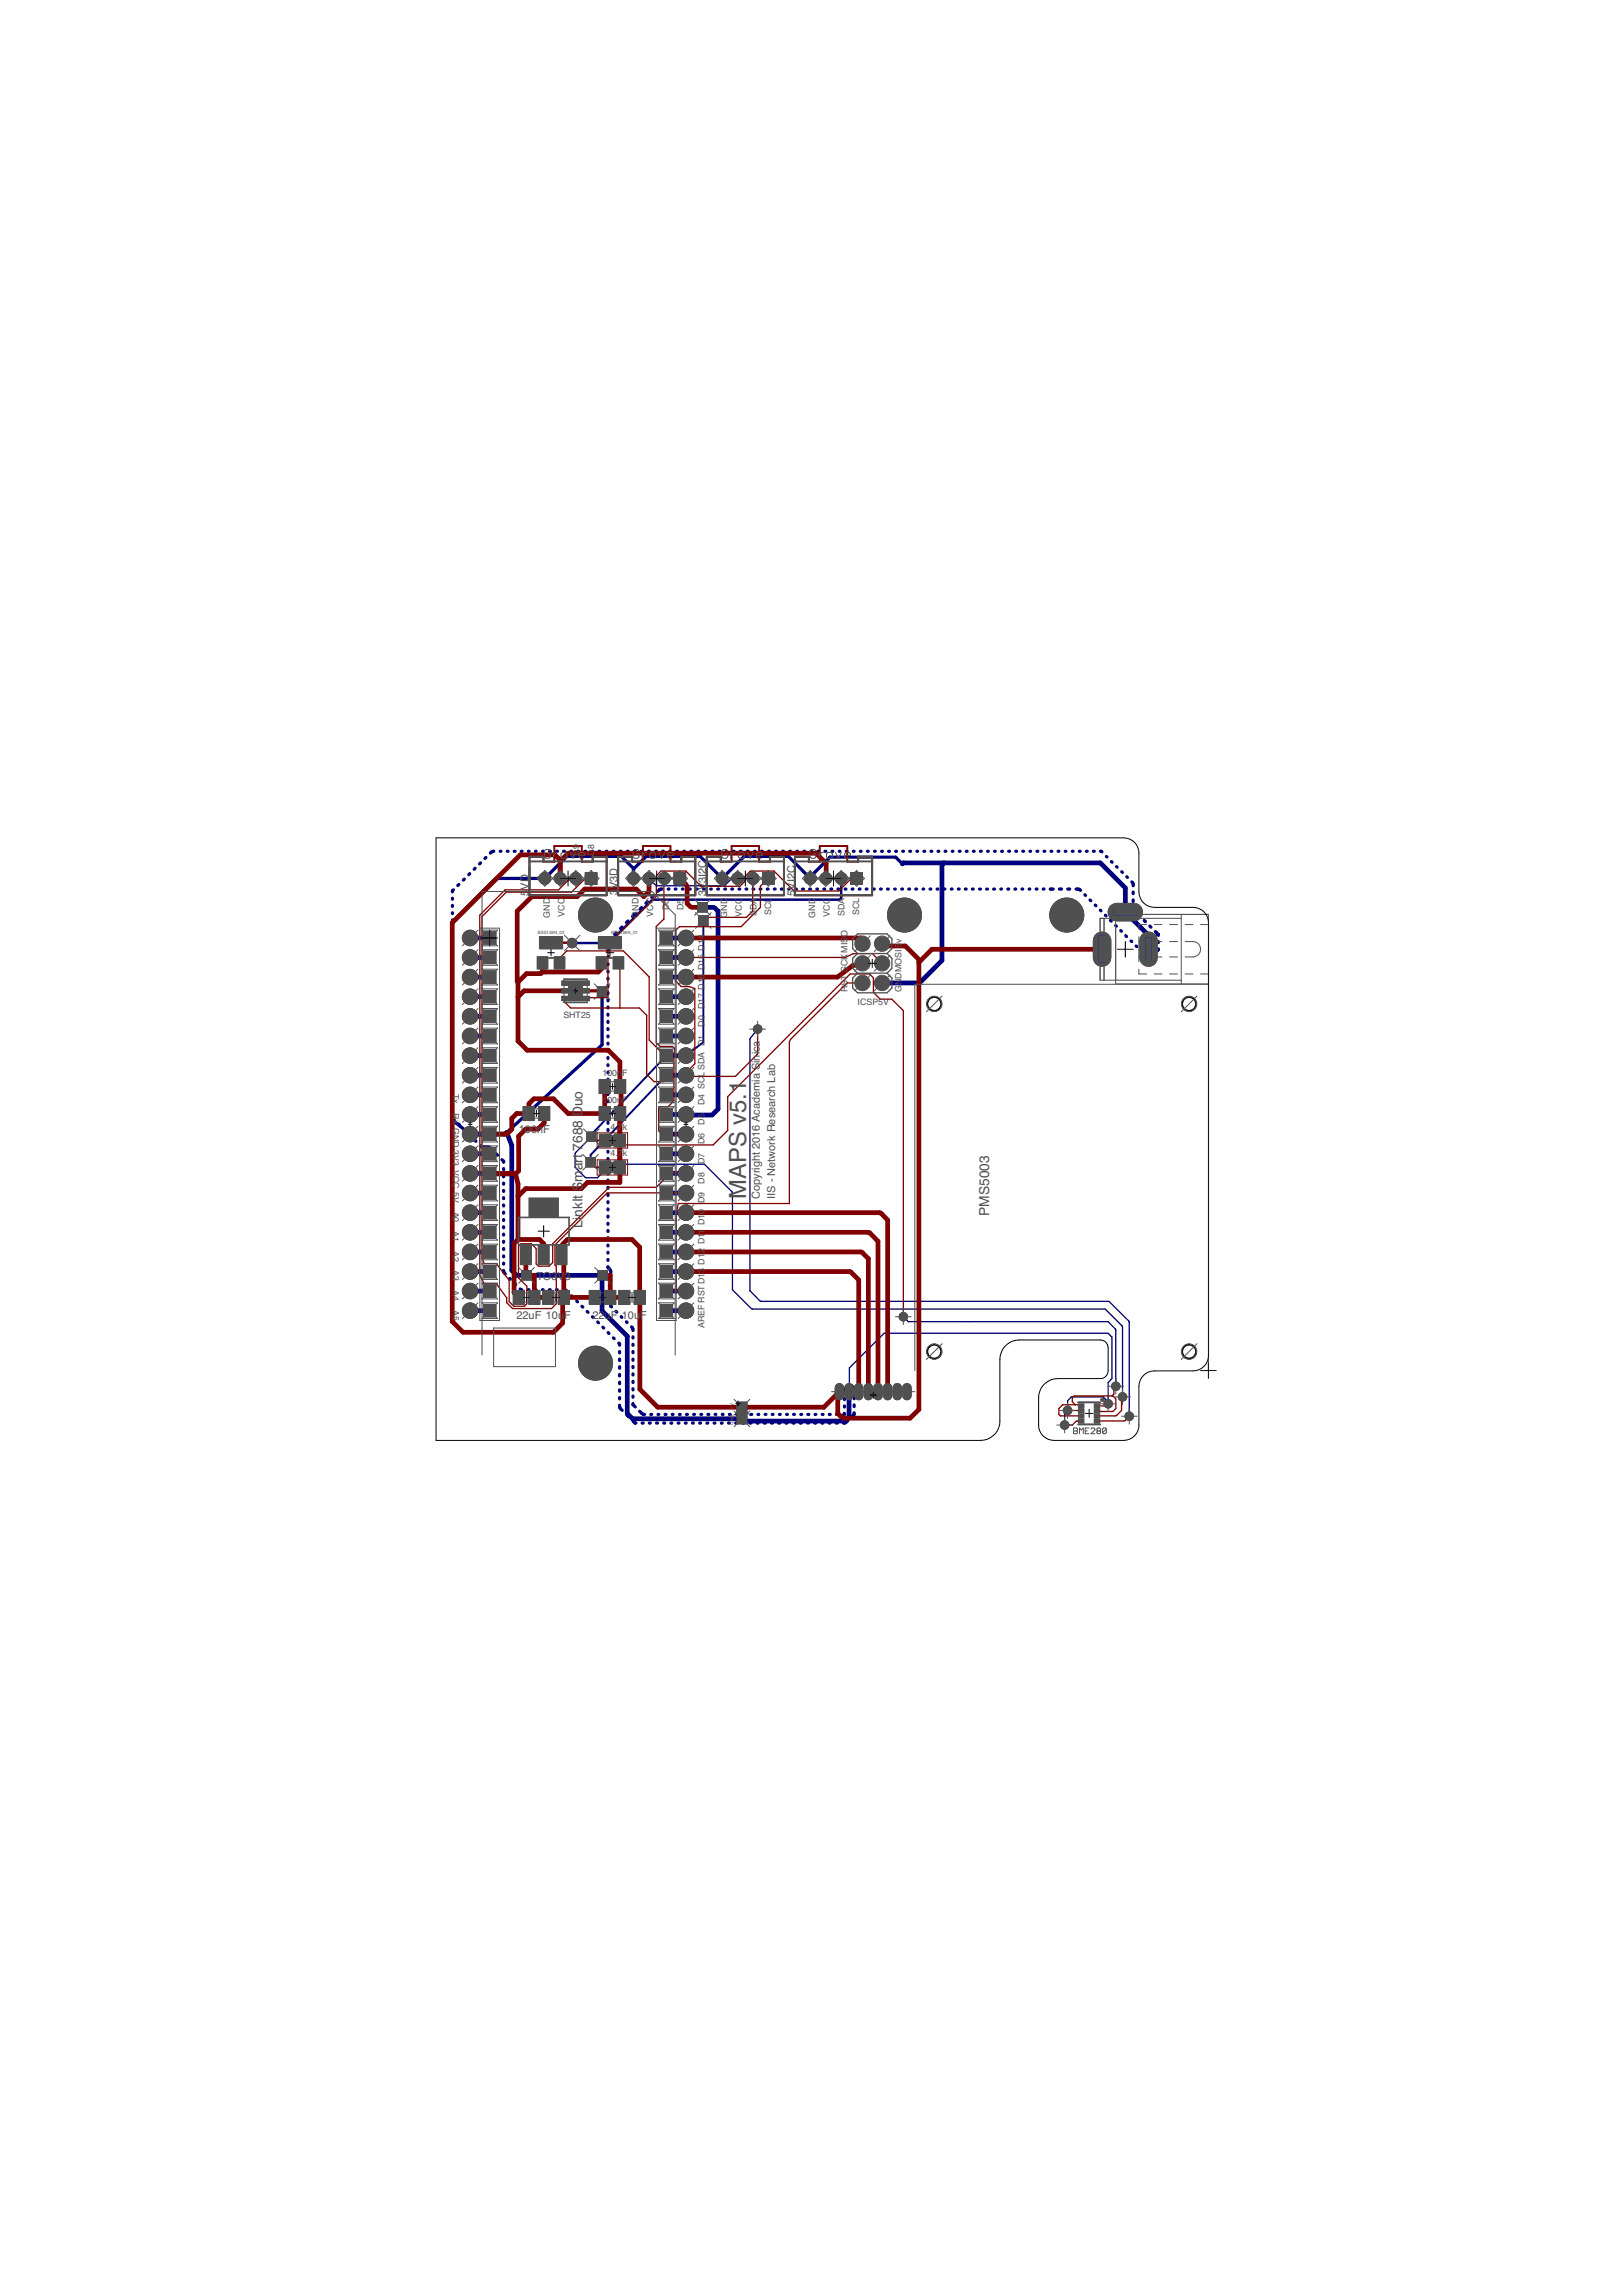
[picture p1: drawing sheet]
<svg xmlns="http://www.w3.org/2000/svg" width="210mm" height="297mm" viewBox="0 0 210 297" stroke-linecap="round" stroke-linejoin="round" font-family="sans-serif">
<defs><g id="words">
<text font-size="3.1" fill="#505050" x="96.6" y="155.1" transform="rotate(-90 96.6 155.1)">MAPS v5.1</text>
<g font-size="1.8" fill="#505050">
<text x="75.4" y="158.8" transform="rotate(-90 75.4 158.8)">LinkIt Smart 7688 Duo</text>
<text x="128" y="157.3" transform="rotate(-90 128 157.3)">PMS5003</text>
</g>
<g font-size="1.4" fill="#505050">
<text x="68.4" y="115.9" transform="rotate(-90 68.4 115.9)">5</text>
<text x="68.4" y="115.1" transform="rotate(-90 68.4 115.1)">VD</text>
<text x="79.9" y="115.8" transform="rotate(-90 79.9 115.8)">3</text>
<text x="79.9" y="115.1" transform="rotate(-90 79.9 115.1)">V3D</text>
<text x="91.4" y="116" transform="rotate(-90 91.4 116)">3V</text>
<text x="91.4" y="114.2" transform="rotate(-90 91.4 114.2)">3I2C</text>
<text x="102.9" y="115.9" transform="rotate(-90 102.9 115.9)">5</text>
<text x="102.9" y="115.1" transform="rotate(-90 102.9 115.1)">VI2C</text>
<text x="67.1" y="146.6">100nF</text>
<text x="98.3" y="155.1" transform="rotate(-90 98.3 155.1)">Copyright 2016 Academia Sinica</text>
<text x="100.3" y="155.1" transform="rotate(-90 100.3 155.1)">IIS - Network Research Lab</text>
<text x="69.4" y="165.6">TO3</text>
<text x="72.1" y="165.6">V</text>
<text x="73.1" y="165.6">3</text>
<text x="66.8" y="170.7">22uF 10u</text>
<text x="73" y="170.7">F</text>
<text x="76.7" y="170.7">22uF 10u</text>
<text x="82.8" y="170.7">F</text>
</g>
<g font-size="1.1" fill="#505050">
<text x="74.9" y="110.7" transform="rotate(-90 74.9 110.7)">D9</text>
<text x="76.9" y="110.7" transform="rotate(-90 76.9 110.7)">D8</text>
<text x="71.1" y="118.7" transform="rotate(-90 71.1 118.7)">GND</text>
<text x="73" y="118.6" transform="rotate(-90 73 118.6)">VCC</text>
<text x="82.6" y="118.7" transform="rotate(-90 82.6 118.7)">GND</text>
<text x="84.5" y="118.6" transform="rotate(-90 84.5 118.6)">VCC</text>
<text x="86.6" y="117.8" transform="rotate(-90 86.6 117.8)">D6</text>
<text x="88.5" y="117.8" transform="rotate(-90 88.5 117.8)">D5</text>
<text x="94.1" y="118.7" transform="rotate(-90 94.1 118.7)">GND</text>
<text x="96" y="118.6" transform="rotate(-90 96 118.6)">VCC</text>
<text x="97.9" y="118.5" transform="rotate(-90 97.9 118.5)">SDA</text>
<text x="99.8" y="118.4" transform="rotate(-90 99.8 118.4)">SCL</text>
<text x="105.5" y="118.7" transform="rotate(-90 105.5 118.7)">GND</text>
<text x="107.4" y="118.6" transform="rotate(-90 107.4 118.6)">VCC</text>
<text x="109.3" y="118.5" transform="rotate(-90 109.3 118.5)">SDA</text>
<text x="111.2" y="118.4" transform="rotate(-90 111.2 118.4)">SCL</text>
<text x="109.7" y="121.2" transform="rotate(-90 109.7 121.2)">O</text>
<text x="72.9" y="131.7">SHT25</text>
<text x="109.7" y="128.3" transform="rotate(-90 109.7 128.3)">RST SCKMIS</text>
<text x="111" y="130">ICSP5V</text>
<text x="116.7" y="128.3" transform="rotate(-90 116.7 128.3)">GNDMOSI 5v</text>
<text x="91.2" y="132.8" transform="rotate(-90 91.2 132.8)">D0 D17 D16 D15 D14</text>
<text x="58.6" y="141.5" transform="rotate(90 58.6 141.5)">Tx</text>
<text x="78" y="139.1">100n</text>
<text x="78" y="142.6">1</text>
<text x="78.6" y="142.6">00n</text>
<text x="80.5" y="139.1">F</text>
<text x="80.5" y="142.6">F</text>
<text x="91.2" y="143" transform="rotate(-90 91.2 143)">D4 SCLSDA D1</text>
<text x="58.6" y="144.1" transform="rotate(90 58.6 144.1)">Rx GND 3V3 VCC 5V</text>
<text x="79" y="146.1">4.7k</text>
<text x="79" y="149.6">4.7k</text>
<text x="91.2" y="148.1" transform="rotate(-90 91.2 148.1)">D6</text>
<text x="91.2" y="145.5" transform="rotate(-90 91.2 145.5)">D5</text>
<text x="91.2" y="155.7" transform="rotate(-90 91.2 155.7)">D9</text>
<text x="91.2" y="153.1" transform="rotate(-90 91.2 153.1)">D8</text>
<text x="91.2" y="150.6" transform="rotate(-90 91.2 150.6)">D7</text>
<text x="58.6" y="156.7" transform="rotate(90 58.6 156.7)">A0</text>
<text x="58.6" y="159.3" transform="rotate(90 58.6 159.3)">A1</text>
<text x="58.6" y="161.8" transform="rotate(90 58.6 161.8)">A2</text>
<text x="58.6" y="164.4" transform="rotate(90 58.6 164.4)">A3</text>
<text x="58.6" y="166.9" transform="rotate(90 58.6 166.9)">A4</text>
<text x="58.6" y="169.4" transform="rotate(90 58.6 169.4)">A5</text>
<text x="91.2" y="171.9" transform="rotate(-90 91.2 171.9)">AREF RSTD13 D12 D11 D10</text>
</g>
<g font-size=".6" fill="#505050">
<text x="69.6" y="120.9">BSS138N_02</text>
<text x="79.1" y="120.9">BSS138N_01</text>
<text x="94.9" y="184.3" transform="rotate(-90 94.9 184.3)">GN</text>
<text x="94.9" y="183.5" transform="rotate(-90 94.9 183.5)">D</text>
<text x="94.9" y="182.3" transform="rotate(-90 94.9 182.3)">5</text>
<text x="94.9" y="181.9" transform="rotate(-90 94.9 181.9)">V</text>
</g>
</g></defs>
<g fill="#505050" stroke="#505050" stroke-width=".13">
<circle cx="153.9" cy="129.9" r=".95"/>
<circle cx="120.9" cy="129.9" r=".95"/>
<circle cx="153.9" cy="174.9" r=".95"/>
<circle cx="120.9" cy="174.9" r=".95"/>
<circle cx="86" cy="113.6" r=".76"/>
<circle cx="84" cy="113.6" r=".76"/>
<circle cx="82" cy="113.6" r=".76"/>
<circle cx="97.5" cy="113.6" r=".76"/>
<circle cx="95.5" cy="113.6" r=".76"/>
<circle cx="93.5" cy="113.6" r=".76"/>
<circle cx="74.5" cy="113.6" r=".76"/>
<circle cx="72.5" cy="113.6" r=".76"/>
<circle cx="70.5" cy="113.6" r=".76"/>
<circle cx="108.9" cy="113.6" r=".76"/>
<circle cx="106.9" cy="113.6" r=".76"/>
<circle cx="104.9" cy="113.6" r=".76"/>
<circle cx="60.8" cy="169.6" r=".99"/>
<circle cx="60.8" cy="167" r=".99"/>
<circle cx="60.8" cy="164.5" r=".99"/>
<circle cx="60.8" cy="162" r=".99"/>
<circle cx="60.8" cy="159.4" r=".99"/>
<circle cx="60.8" cy="156.9" r=".99"/>
<circle cx="60.8" cy="154.3" r=".99"/>
<circle cx="60.8" cy="151.8" r=".99"/>
<circle cx="60.8" cy="149.3" r=".99"/>
<circle cx="60.8" cy="146.7" r=".99"/>
<circle cx="60.8" cy="144.2" r=".99"/>
<circle cx="60.8" cy="141.6" r=".99"/>
<circle cx="60.8" cy="139.1" r=".99"/>
<circle cx="60.8" cy="136.6" r=".99"/>
<circle cx="60.8" cy="134" r=".99"/>
<circle cx="60.8" cy="131.5" r=".99"/>
<circle cx="60.8" cy="128.9" r=".99"/>
<circle cx="60.8" cy="126.4" r=".99"/>
<circle cx="60.8" cy="123.9" r=".99"/>
<circle cx="60.8" cy="121.3" r=".99"/>
<circle cx="88.8" cy="121.3" r=".99"/>
<circle cx="88.8" cy="123.9" r=".99"/>
<circle cx="88.8" cy="126.4" r=".99"/>
<circle cx="88.8" cy="128.9" r=".99"/>
<circle cx="88.8" cy="131.5" r=".99"/>
<circle cx="88.8" cy="134" r=".99"/>
<circle cx="88.8" cy="136.6" r=".99"/>
<circle cx="88.8" cy="139.1" r=".99"/>
<circle cx="88.8" cy="141.6" r=".99"/>
<circle cx="88.8" cy="144.2" r=".99"/>
<circle cx="88.8" cy="146.7" r=".99"/>
<circle cx="88.8" cy="149.3" r=".99"/>
<circle cx="88.8" cy="151.8" r=".99"/>
<circle cx="88.8" cy="154.3" r=".99"/>
<circle cx="88.8" cy="156.9" r=".99"/>
<circle cx="88.8" cy="159.4" r=".99"/>
<circle cx="88.8" cy="162" r=".99"/>
<circle cx="88.8" cy="164.5" r=".99"/>
<circle cx="88.8" cy="167" r=".99"/>
<circle cx="88.8" cy="169.6" r=".99"/>
<circle cx="116.9" cy="170.3" r=".55"/>
<circle cx="144.4" cy="179.3" r=".55"/>
<circle cx="137.8" cy="184.4" r=".55"/>
<circle cx="138.2" cy="182.5" r=".55"/>
<circle cx="143.4" cy="181.6" r=".55"/>
<circle cx="145.3" cy="180.7" r=".55"/>
<circle cx="146.1" cy="183.2" r=".55"/>
<circle cx="98" cy="133.1" r=".55"/>
<circle cx="74" cy="122" r=".61"/>
<circle cx="77.1" cy="176.4" r="2.2"/>
<circle cx="77.1" cy="118.4" r="2.2"/>
<circle cx="138" cy="118.4" r="2.2"/>
<circle cx="117.1" cy="118.4" r="2.2"/>
</g>
<g fill="#505050" stroke="#505050" stroke-width=".13">
<path d="M87.2 112.9h1.5v1.5h-1.5z"/>
<path d="M98.7 112.9h1.5v1.5h-1.5z"/>
<path d="M75.7 112.9h1.6v1.5h-1.6z"/>
<path d="M110.1 112.9h1.5v1.5h-1.5z"/>
<path d="M62.6 120.5h1.6v1.7h-1.6z"/>
<path d="M62.6 123.1h1.6v1.6h-1.6z"/>
<path d="M62.6 125.6h1.6v1.6h-1.6z"/>
<path d="M62.6 128.1h1.6v1.7h-1.6z"/>
<path d="M62.6 130.7h1.6v1.6h-1.6z"/>
<path d="M62.6 133.2h1.6v1.6h-1.6z"/>
<path d="M62.6 135.8h1.6v1.6h-1.6z"/>
<path d="M62.6 138.3h1.6v1.6h-1.6z"/>
<path d="M62.6 140.8h1.6v1.7h-1.6z"/>
<path d="M62.6 143.4h1.6v1.6h-1.6z"/>
<path d="M62.6 145.9h1.6v1.6h-1.6z"/>
<path d="M62.6 148.5h1.6v1.6h-1.6z"/>
<path d="M62.6 151h1.6v1.6h-1.6z"/>
<path d="M62.6 153.5h1.6v1.7h-1.6z"/>
<path d="M62.6 156.1h1.6v1.6h-1.6z"/>
<path d="M62.6 158.6h1.6v1.6h-1.6z"/>
<path d="M62.6 161.2h1.6v1.6h-1.6z"/>
<path d="M62.6 163.7h1.6v1.6h-1.6z"/>
<path d="M62.6 166.2h1.6v1.6h-1.6z"/>
<path d="M62.6 168.8h1.6v1.6h-1.6z"/>
<path d="M85.4 120.5h1.6v1.7h-1.6z"/>
<path d="M85.4 123.1h1.6v1.6h-1.6z"/>
<path d="M85.4 125.6h1.6v1.6h-1.6z"/>
<path d="M85.4 128.1h1.6v1.7h-1.6z"/>
<path d="M85.4 130.7h1.6v1.6h-1.6z"/>
<path d="M85.4 133.2h1.6v1.6h-1.6z"/>
<path d="M85.4 135.8h1.6v1.6h-1.6z"/>
<path d="M85.4 138.3h1.6v1.6h-1.6z"/>
<path d="M85.4 140.8h1.6v1.7h-1.6z"/>
<path d="M85.4 143.4h1.6v1.6h-1.6z"/>
<path d="M85.4 145.9h1.6v1.6h-1.6z"/>
<path d="M85.4 148.5h1.6v1.6h-1.6z"/>
<path d="M85.4 151h1.6v1.6h-1.6z"/>
<path d="M85.4 153.5h1.6v1.7h-1.6z"/>
<path d="M85.4 156.1h1.6v1.6h-1.6z"/>
<path d="M85.4 158.6h1.6v1.6h-1.6z"/>
<path d="M85.4 161.2h1.6v1.6h-1.6z"/>
<path d="M85.4 163.7h1.6v1.6h-1.6z"/>
<path d="M85.4 166.2h1.6v1.6h-1.6z"/>
<path d="M85.4 168.8h1.6v1.6h-1.6z"/>
<path d="M95.4 181.4h1.3v1.3h-1.3z"/>
<path d="M95.4 182.9h1.3v1.3h-1.3z"/>
<path d="M77.4 164.4h1.2v1.2h-1.2z"/>
<path d="M67.5 164.4h1.2v1.2h-1.2z"/>
<path d="M77.3 127.7h1.2v1.2h-1.2z"/>
<path d="M90.3 116.8h1.2v1.2h-1.2z"/>
<path d="M90.4 118.5h1.2v1.2h-1.2z"/>
<path d="M75.9 146.5h1.2v1.2h-1.2z"/>
<path d="M75.8 149.8h1.2v1.2h-1.2z"/>
<circle cx="111.6" cy="122.1" r=".94"/>
<circle cx="114.2" cy="122.1" r=".94"/>
<circle cx="111.6" cy="124.6" r=".94"/>
<circle cx="114.2" cy="124.6" r=".94"/>
<circle cx="111.6" cy="127.2" r=".94"/>
<circle cx="114.2" cy="127.2" r=".94"/>
</g>
<path d="M144.5 118h2.2M142.6 121.7v2.2M148.6 121.7v2.2" fill="none" stroke="#505050" stroke-width="2.4"/>
<path d="M108.6 179.5v1.1M109.9 179.5v1.1M111.1 179.5v1.1M112.4 179.5v1.1M113.6 179.5v1.1M114.9 179.5v1.1M116.1 179.5v1.1M117.4 179.5v1.1" fill="none" stroke="#505050" stroke-width="1.2"/>
<g fill="none" stroke="#000080" stroke-width=".61">
<path d="M90.9 117.4h1.4M92.5 117.5l.4 .4v25.6l-.7 .8-6-.1M116.8 111.8l.1-.2h25.5l3.2 3.3v3.1l3 3v1.8M122.2 111.6l-.3 .3v12.3l-2.9 3h-4.8M60.8 136.6h2.6M60.8 139.1h2.6M60.8 121.3h2.6M60.8 123.9h2.6M60.8 126.4h2.6M60.8 128.9h2.6M60.8 131.5h2.6M60.8 134h2.6"/>
<path d="M86.2 136.6h2.6M86.2 139.1h2.6M86.2 121.3h2.6M86.2 123.9h2.6M86.2 126.4h2.6M86.2 128.9h2.6M86.2 131.5h2.6M86.2 134h2.6M60.8 146.7h4.5l.3-.2 .6 1.7v16.2l.7 .6h11.1l-.1 4.6 3.3 3.3v10l.7 .7h14.1l.4 .3h13l.5-.6v-3.3M60.8 151.8h2.6M60.8 144.2h2.6M60.8 154.3h2.6"/>
<path d="M60.8 141.6h2.6M60.8 149.3h2.6M60.8 156.9h2.6M60.8 159.4h2.6M86.2 146.7h2.6M86.2 151.8h2.6M86.2 154.3h2.6M86.2 141.6h2.6M86.2 149.3h2.6M86.2 156.9h2.6M86.2 159.4h2.6M60.8 162h2.6"/>
<path d="M60.8 164.5h2.6M60.8 167h2.6M60.8 169.6h2.6M86.2 162h2.6M86.2 164.5h2.6M86.2 167h2.6M86.2 169.6h2.6"/>
</g>
<path d="M84 113.6l.9 1h8.8l1-.9 .8-.1M92.3 117.4l.2 .1M98 133.1l-1 1.3v32.6l1.3 1.3 .2 .1h45l2.6 2.6v12.2M76.5 147.1l-2.1 2.2v1.7l1.4 1.4h1.5l1.7-1.7 .1-.1h12.1l3.5 3.6 .1 12.7 2.5 2.4 45.7 .1 2.2 2.1 .1 .2v9M116.9 170.3l.6 .7h25.9l1 1.1v7.2M109.9 180v-3l4.5-4.5h29l.5 .5v5.4l-.5 .5v2.7M143.4 181.4l-.6-.7h-4.2l-.4 .5v1.3l-.4 .4v1.5" fill="none" stroke="#000080" stroke-width=".17"/>
<g fill="none" stroke="#000080" stroke-width=".42">
<path d="M58.5 116.2v.1M58.5 117.1v.2M58.5 118.1v.1M58.5 119v.1M58.5 120v.1M58.7 115.1l-.2 .3M59.4 114.4l-.2 .2M60.1 113.7l-.1 .2M60.8 113l-.1 .2M61.5 112.3l-.1 .2M62.2 111.6l-.1 .2M62.9 110.9l-.1 .2"/>
<path d="M63.9 110.1l-.4 .3M64.7 110.1h.1M65.6 110.1h.1M66.5 110.1h.2M67.5 110.1h.1M68.4 110.1h.1M69.3 110.1h.1M70.2 110.1h.1M71.1 110.1h.1M72 110.1h.1M72.9 110.1h.1M73.9 110.1h.1"/>
<path d="M74.8 110.1h.1M75.7 110.1h.1M76.6 110.1h.1M77.5 110.1h.1M78.4 110.1h.1M79.4 110.1h.1M80.3 110.1h.1M80.5 119.9l-.2 .2M81.2 110.1h.1M81.3 119.1l-.2 .3M82 113.6v-1.2l-1.6-1.6h-7l-2.9 2.8h-6.3l-5.7 5.7v25.6l2.3 1.8M82.1 110.1h.1"/>
<path d="M82.2 118.2l-.3 .4M83 110.1h.1M83 117.4l-.2 .2M83.8 116.6l-.2 .2M83.9 110.1h.1M84.6 115.9l-.3 .2M84.8 110.1h.1M85.7 115h-.3l-.3 .3M85.7 110.1h.2M86.5 115h.1M86.7 110.1h.1M87.4 115h.1"/>
<path d="M87.6 110.1h.1M88.3 115h.1M88.5 110.1h.1M89.2 115h.1M89.4 110.1h.1M90.1 115h.1M90.3 110.1h.1M91 115h.1M91.2 110.1h.1M92 115h.1M92.1 110.1h.1M92.9 115h.1"/>
<path d="M93 110.1h.2M93.8 115h.1M94 110.1h.1M94.7 115h.1M94.9 110.1h.1M95.6 115h.1M95.8 110.1h.1M96.5 115h.1M96.7 110.1h.1M97.5 115h.1M97.6 110.1h.1M98.4 115h.1"/>
<path d="M98.6 110.1h.1M99.3 115h.1M99.5 110.1h.1M100.2 115h.1M100.4 110.1h.1M101.1 115h.1M101.3 110.1h.1M102 115h.1M102.2 110.1h.1M103 115h.1M103.1 110.1h.1M103.9 115h.1"/>
<path d="M104 110.1h.1M104.8 115h.1M104.9 110.1h.2M105.7 115h.1M105.9 110.1h.1M106.6 115h.1M106.8 110.1h.1M107.5 115h.1M107.7 110.1h.1M108.4 115h.1M108.6 110.1h.1M109.4 115h.1"/>
<path d="M109.5 110.1h.1M110.3 115h.1M110.4 110.1h.1M111.2 115h.1M111.3 110.1h.1M112.1 115h.1M112.2 110.1h.2M113 115h.1M113.2 110.1h.1M113.9 115h.1M114.1 110.1h.1M114.9 115h.1"/>
<path d="M115 110.1h.1M115.8 115h.1M115.9 110.1h.1M116.7 115h.1M116.8 111.8l-.9-.9h-8.5l-2.5 2.5v.2l-2.9-2.8h-5.7l-2.8 2.8-2.9-2.8h-7l-1.6 1.6M116.8 110.1h.1M117.6 115h.1M117.7 110.1h.1M118.5 115h.1M118.7 110.1h.1M119.4 115h.1M119.6 110.1h.1"/>
<path d="M120.4 115h.1M120.5 110.1h.1M121.3 115h.1M121.4 110.1h.1M122.2 115h.1M122.3 110.1h.1M123.1 115h.1M123.2 110.1h.1M124 115h.1M124.1 110.1h.1M124.9 115h.1M125.1 110.1h.1"/>
<path d="M125.8 115h.1M126 110.1h.1M126.8 115h.1M126.9 110.1h.1M127.7 115h.1M127.8 110.1h.1M128.6 115h.1M128.7 110.1h.1M129.5 115h.1M129.6 110.1h.1M130.4 115h.1M130.5 110.1h.1"/>
<path d="M131.3 115h.1M131.4 110.1h.2M132.2 115h.2M132.4 110.1h.1M133.2 115h.1M133.3 110.1h.1M134.1 115h.1M134.2 110.1h.1M135 115h.1M135.1 110.1h.1M135.9 115h.4M136 110.1h.1"/>
<path d="M136.9 110.1h.1M137.1 115h.3M137.9 110.1h.1M138.2 115h.2M138.8 110.1h.1M139.3 115h.3l.2 .2M139.7 110.1h.1M140.4 115.8h.1M140.6 110.1h.1M141.1 116.4l.1 .1M141.5 110.1h.1M141.7 117.1l.1 .1"/>
<path d="M142.4 117.8h.1M142.4 110.1l.2 .1M143 118.4l.1 .1M143.2 110.8l.1 .1M143.7 119.1l.1 .1M143.8 111.5h.1M144.4 119.7l.1 .1M144.5 112.1l.1 .1M145.2 112.8v.1M145.8 113.4l.1 .1M146.5 114.1l.1 .2v.3M146.6 117.4v.2l.2 .2"/>
<path d="M146.6 115.4v.2M146.6 116.4v.2M147.4 118.4l.1 .1M148.1 119.1l.1 .1M148.8 119.8l.1 .2M58.5 120.9v.1M58.5 121.8v.2M58.5 122.8v.1M58.5 123.7v.1M58.5 124.7v.1M58.5 125.6v.1M58.5 126.5v.2"/>
<path d="M58.5 127.5v.1M58.5 128.4v.1M58.5 129.3v.2M58.5 130.3v.1M58.5 131.2v.1M58.5 132.2v.1M58.5 133.1v.1M58.5 134v.2M58.5 135v.1M58.5 135.9v.1M58.5 136.9v.1M58.5 137.8v.1"/>
<path d="M58.5 138.7v.2M58.5 139.7v.1M77.9 128.3v6.9l-12.3 11.3M78.7 122.8v.1M78.7 123.8v.1M78.7 124.7v.1M78.7 125.6v.2M78.7 126.6v.1M78.7 127.5v.1M78.7 128.4v.1M78.7 129.3v.2M78.7 130.3v.1"/>
<path d="M78.7 131.2v.1M78.7 132.1v.2M78.7 133.1v.1M78.7 134v.1M78.7 135v.1M78.7 135.9v.1M78.7 136.8v.1M78.7 137.8v.1M78.7 138.7v.1M78.7 139.6v.1M79 121.5l-.3 .3v.2M79.7 120.7l-.2 .2"/>
<path d="M145 120.4l.1 .1M145.7 121.1l.1 .1M146.4 121.7l.1 .1M147 122.4l.1 .1M147.7 123l.1 .1h.4M149.5 120.5l.3 .4h.1v.1M149.9 122.8v.1l-.3 .2h-.5M149.9 121.8v.1M58.5 144.4l.1 .2 .2 .2M58.5 140.6v.1M58.5 141.5v.2M58.5 142.5v.1"/>
<path d="M58.5 143.4v.2M59.4 145.4l.1 .1M60 146.1l.2 .2M60.8 146.8l.1 .2M61.5 147.5l.1 .2M62.2 148.2l.1 .2h1l.3 .3M64.2 149.2l.2 .3M65 150l.2 .2v.2M65.2 151.2v.1M65.2 152.1v.2M65.2 153.1v.1M65.2 154v.1"/>
<path d="M65.2 154.9v.2M65.2 155.9v.1M65.2 156.8v.2M65.2 157.8v.1M65.2 158.7v.1M65.2 159.7v.1M78.7 140.5v.2M78.7 141.5v.1M78.7 142.4v.1M78.7 143.3v.2M78.7 144.3v.1M78.7 145.2v.1"/>
<path d="M78.7 146.1v.2M78.7 147.1v.1M78.7 148v.1M78.7 148.9v.2M78.7 149.9v.1M78.7 150.8v.1M78.7 151.7v.2M78.7 152.7v.1M78.7 153.6v.1M78.7 154.5v.2M78.7 155.5v.1M78.7 156.4v.1"/>
<path d="M78.7 157.3v.2M78.7 158.3v.1M78.7 159.2v.1M65.2 164.4v.2l.2 .2M65.2 160.6v.1M65.2 161.5v.1M65.2 162.5v.1M65.2 163.4v.1M66 165.4l.1 .1M66.6 166.1l.1 .1M67.3 166.8l.2 .1M68.3 166.9h.2"/>
<path d="M69.3 166.9h.1M70.2 166.9h.1M71.1 166.9h.1M72 166.9h.1M72.9 166.9h.3l.2 .2M74 167.6l.1 .1M74.6 168.3l.1 .1M75.3 169l.1 .1M76 169.7l.1 .1M76.7 170.3l.1 .2M77.3 171l.1 .1M78 171.7l.1 .1"/>
<path d="M78.7 163.9v.1a.7 .7 0 0 1 .3 .7M78.7 160.1v.2M78.7 161.1v.1M78.7 162v.1M78.7 162.9v.1M78.7 172.4l.1 .1M79 168.7v.3l.1 .1M79 165.5v.3M79 166.6v.3M79 167.7v.2M79.4 173.1l.1 .1M79.7 169.7l.1 .1"/>
<path d="M80.1 173.8l.1 .2M80.2 174.9v.1M80.2 175.8v.2M80.2 176.8v.2M80.2 177.8v.2M80.2 178.8v.2M80.2 179.8v.2M80.4 170.3l.1 .1M81.1 171l.1 .1M81.7 171.7l.2 .2v.2M81.9 173v.1M81.9 173.9v.2"/>
<path d="M81.9 174.9v.1M81.9 175.8v.2M81.9 176.8v.1M81.9 177.7v.2M81.9 178.7v.2M81.9 179.7v.1M110.5 179.9v-.3l-.3-.4-.3 .3-.4 .1-.1 .2-.1 .3M80.2 181.8v.3l.3 .4M80.2 180.8v.2M81.1 183l.2 .3M81.9 183.9l.3 .2h.1M81.9 181.6v.1l.3 .3"/>
<path d="M81.9 180.6v.2M82.8 182.6a.72 .72 0 0 0 .6 .4M83.1 184.1h.1M84 184.1h.2M84.2 183h.1M85 184.1h.1M85.2 183h.1M85.9 184.1h.1M86.1 183h.1M86.8 184.1h.1M87 183h.1M87.8 184.1h.1"/>
<path d="M87.9 183h.1M88.7 184.1h.1M88.8 183h.2M89.6 184.1h.1M89.8 183h.1M90.6 184.1h.1M90.7 183h.1M91.5 184.1h.1M91.6 183h.1M92.4 184.1h.1M92.5 183h.1M93.3 184.1h.2"/>
<path d="M93.5 183h.1M94.3 184.1h.1M94.4 183h.1M95.2 184.1h.1M95.3 183h.1M96.1 184.1h.1M96.2 183h.2M97.1 184.1h.1M97.2 183h.1M98 184.1h.1M98.1 183h.1M98.9 184.1h.1"/>
<path d="M99 183h.1M99.8 184.1h.2M99.9 183h.1M100.8 184.1h.1M100.9 183h.1M101.7 184.1h.1M101.8 183h.1M102.6 184.1h.2M102.7 183h.1M103.6 184.1h.1M103.6 183h.1M104.5 184.1h.1"/>
<path d="M104.5 183h.2M105.4 184.1h.2M105.5 183h.1M106.4 184.1h.1M106.4 183h.1M107.3 184.1h.1M107.3 183h.1M108.2 184.1h.2M108.2 183h.2M109.3 180.9v.2M109.3 181.9v.1M109.3 182.8v.2h-.1"/>
<path d="M109.7 183.8a.56 .56 0 0 1-.5 .3M110.5 182.8v.2l-.2 .2M110.5 180.7v.3M110.5 181.8v.2"/>
</g>
<path d="M91 119.1v15.7l-2.2 1.8M86.2 136.6l-9.7 10.2v.3M86.2 139.1l-9.8 10.3v1" fill="none" stroke="#000080" stroke-width=".25"/>
<path d="M108.9 113.6v2.6l-.3 .2h-24.2l-5.6 5.6h-4.8" fill="none" stroke="#000080" stroke-width=".32"/>
<path d="M87.3 113h1.3v1.3h-1.3z" fill="#008000" stroke="#008000" stroke-width=".13"/>
<circle cx="88" cy="113.6" r=".4" fill="#fff" stroke="#000" stroke-width=".13"/>
<circle cx="86" cy="113.6" r=".66" fill="#008000" stroke="#008000" stroke-width=".13"/>
<circle cx="86" cy="113.6" r=".4" fill="#fff" stroke="#000" stroke-width=".13"/>
<circle cx="84" cy="113.6" r=".66" fill="#008000" stroke="#008000" stroke-width=".13"/>
<circle cx="84" cy="113.6" r=".4" fill="#fff" stroke="#000" stroke-width=".13"/>
<circle cx="82" cy="113.6" r=".66" fill="#008000" stroke="#008000" stroke-width=".13"/>
<circle cx="82" cy="113.6" r=".4" fill="#fff" stroke="#000" stroke-width=".13"/>
<path d="M98.8 113h1.3v1.3h-1.3z" fill="#008000" stroke="#008000" stroke-width=".13"/>
<circle cx="99.4" cy="113.6" r=".4" fill="#fff" stroke="#000" stroke-width=".13"/>
<circle cx="97.5" cy="113.6" r=".66" fill="#008000" stroke="#008000" stroke-width=".13"/>
<circle cx="97.5" cy="113.6" r=".4" fill="#fff" stroke="#000" stroke-width=".13"/>
<circle cx="95.5" cy="113.6" r=".66" fill="#008000" stroke="#008000" stroke-width=".13"/>
<circle cx="95.5" cy="113.6" r=".4" fill="#fff" stroke="#000" stroke-width=".13"/>
<circle cx="93.5" cy="113.6" r=".66" fill="#008000" stroke="#008000" stroke-width=".13"/>
<circle cx="93.5" cy="113.6" r=".4" fill="#fff" stroke="#000" stroke-width=".13"/>
<path d="M75.8 113h1.4v1.3h-1.4z" fill="#008000" stroke="#008000" stroke-width=".13"/>
<circle cx="76.5" cy="113.6" r=".4" fill="#fff" stroke="#000" stroke-width=".13"/>
<circle cx="74.5" cy="113.6" r=".66" fill="#008000" stroke="#008000" stroke-width=".13"/>
<circle cx="74.5" cy="113.6" r=".4" fill="#fff" stroke="#000" stroke-width=".13"/>
<circle cx="72.5" cy="113.6" r=".66" fill="#008000" stroke="#008000" stroke-width=".13"/>
<circle cx="72.5" cy="113.6" r=".4" fill="#fff" stroke="#000" stroke-width=".13"/>
<circle cx="70.5" cy="113.6" r=".66" fill="#008000" stroke="#008000" stroke-width=".13"/>
<circle cx="70.5" cy="113.6" r=".4" fill="#fff" stroke="#000" stroke-width=".13"/>
<path d="M110.2 113h1.3v1.3h-1.3z" fill="#008000" stroke="#008000" stroke-width=".13"/>
<circle cx="110.8" cy="113.6" r=".4" fill="#fff" stroke="#000" stroke-width=".13"/>
<circle cx="108.9" cy="113.6" r=".66" fill="#008000" stroke="#008000" stroke-width=".13"/>
<circle cx="108.9" cy="113.6" r=".4" fill="#fff" stroke="#000" stroke-width=".13"/>
<circle cx="106.9" cy="113.6" r=".66" fill="#008000" stroke="#008000" stroke-width=".13"/>
<circle cx="106.9" cy="113.6" r=".4" fill="#fff" stroke="#000" stroke-width=".13"/>
<circle cx="104.9" cy="113.6" r=".66" fill="#008000" stroke="#008000" stroke-width=".13"/>
<circle cx="104.9" cy="113.6" r=".4" fill="#fff" stroke="#000" stroke-width=".13"/>
<circle cx="60.8" cy="169.6" r=".89" fill="#008000" stroke="#008000" stroke-width=".13"/>
<circle cx="60.8" cy="169.6" r=".51" fill="#fff" stroke="#000" stroke-width=".13"/>
<circle cx="60.8" cy="167" r=".89" fill="#008000" stroke="#008000" stroke-width=".13"/>
<circle cx="60.8" cy="167" r=".51" fill="#fff" stroke="#000" stroke-width=".13"/>
<circle cx="60.8" cy="164.5" r=".89" fill="#008000" stroke="#008000" stroke-width=".13"/>
<circle cx="60.8" cy="164.5" r=".51" fill="#fff" stroke="#000" stroke-width=".13"/>
<circle cx="60.8" cy="162" r=".89" fill="#008000" stroke="#008000" stroke-width=".13"/>
<circle cx="60.8" cy="162" r=".51" fill="#fff" stroke="#000" stroke-width=".13"/>
<circle cx="60.8" cy="159.4" r=".89" fill="#008000" stroke="#008000" stroke-width=".13"/>
<circle cx="60.8" cy="159.4" r=".51" fill="#fff" stroke="#000" stroke-width=".13"/>
<circle cx="60.8" cy="156.9" r=".89" fill="#008000" stroke="#008000" stroke-width=".13"/>
<circle cx="60.8" cy="156.9" r=".51" fill="#fff" stroke="#000" stroke-width=".13"/>
<circle cx="60.8" cy="154.3" r=".89" fill="#008000" stroke="#008000" stroke-width=".13"/>
<circle cx="60.8" cy="154.3" r=".51" fill="#fff" stroke="#000" stroke-width=".13"/>
<circle cx="60.8" cy="151.8" r=".89" fill="#008000" stroke="#008000" stroke-width=".13"/>
<circle cx="60.8" cy="151.8" r=".51" fill="#fff" stroke="#000" stroke-width=".13"/>
<circle cx="60.8" cy="149.3" r=".89" fill="#008000" stroke="#008000" stroke-width=".13"/>
<circle cx="60.8" cy="149.3" r=".51" fill="#fff" stroke="#000" stroke-width=".13"/>
<circle cx="60.8" cy="146.7" r=".89" fill="#008000" stroke="#008000" stroke-width=".13"/>
<circle cx="60.8" cy="146.7" r=".51" fill="#fff" stroke="#000" stroke-width=".13"/>
<circle cx="60.8" cy="144.2" r=".89" fill="#008000" stroke="#008000" stroke-width=".13"/>
<circle cx="60.8" cy="144.2" r=".51" fill="#fff" stroke="#000" stroke-width=".13"/>
<circle cx="60.8" cy="141.6" r=".89" fill="#008000" stroke="#008000" stroke-width=".13"/>
<circle cx="60.8" cy="141.6" r=".51" fill="#fff" stroke="#000" stroke-width=".13"/>
<circle cx="60.8" cy="139.1" r=".89" fill="#008000" stroke="#008000" stroke-width=".13"/>
<circle cx="60.8" cy="139.1" r=".51" fill="#fff" stroke="#000" stroke-width=".13"/>
<circle cx="60.8" cy="136.6" r=".89" fill="#008000" stroke="#008000" stroke-width=".13"/>
<circle cx="60.8" cy="136.6" r=".51" fill="#fff" stroke="#000" stroke-width=".13"/>
<circle cx="60.8" cy="134" r=".89" fill="#008000" stroke="#008000" stroke-width=".13"/>
<circle cx="60.8" cy="134" r=".51" fill="#fff" stroke="#000" stroke-width=".13"/>
<circle cx="60.8" cy="131.5" r=".89" fill="#008000" stroke="#008000" stroke-width=".13"/>
<circle cx="60.8" cy="131.5" r=".51" fill="#fff" stroke="#000" stroke-width=".13"/>
<circle cx="60.8" cy="128.9" r=".89" fill="#008000" stroke="#008000" stroke-width=".13"/>
<circle cx="60.8" cy="128.9" r=".51" fill="#fff" stroke="#000" stroke-width=".13"/>
<circle cx="60.8" cy="126.4" r=".89" fill="#008000" stroke="#008000" stroke-width=".13"/>
<circle cx="60.8" cy="126.4" r=".51" fill="#fff" stroke="#000" stroke-width=".13"/>
<circle cx="60.8" cy="123.9" r=".89" fill="#008000" stroke="#008000" stroke-width=".13"/>
<circle cx="60.8" cy="123.9" r=".51" fill="#fff" stroke="#000" stroke-width=".13"/>
<circle cx="60.8" cy="121.3" r=".89" fill="#008000" stroke="#008000" stroke-width=".13"/>
<circle cx="60.8" cy="121.3" r=".51" fill="#fff" stroke="#000" stroke-width=".13"/>
<path d="M144.5 118h2.2" fill="none" stroke="#008000" stroke-width="2.2"/>
<circle cx="145.6" cy="118" r=".4" fill="#fff" stroke="#000" stroke-width=".13"/>
<path d="M148.6 121.7v2.2" fill="none" stroke="#008000" stroke-width="2.2"/>
<circle cx="148.6" cy="122.8" r=".4" fill="#fff" stroke="#000" stroke-width=".13"/>
<path d="M142.6 121.7v2.2" fill="none" stroke="#008000" stroke-width="2.2"/>
<circle cx="142.6" cy="122.8" r=".51" fill="#fff" stroke="#000" stroke-width=".13"/>
<circle cx="88.8" cy="121.3" r=".89" fill="#008000" stroke="#008000" stroke-width=".13"/>
<circle cx="88.8" cy="121.3" r=".51" fill="#fff" stroke="#000" stroke-width=".13"/>
<circle cx="88.8" cy="123.9" r=".89" fill="#008000" stroke="#008000" stroke-width=".13"/>
<circle cx="88.8" cy="123.9" r=".51" fill="#fff" stroke="#000" stroke-width=".13"/>
<circle cx="88.8" cy="126.4" r=".89" fill="#008000" stroke="#008000" stroke-width=".13"/>
<circle cx="88.8" cy="126.4" r=".51" fill="#fff" stroke="#000" stroke-width=".13"/>
<circle cx="88.8" cy="128.9" r=".89" fill="#008000" stroke="#008000" stroke-width=".13"/>
<circle cx="88.8" cy="128.9" r=".51" fill="#fff" stroke="#000" stroke-width=".13"/>
<circle cx="88.8" cy="131.5" r=".89" fill="#008000" stroke="#008000" stroke-width=".13"/>
<circle cx="88.8" cy="131.5" r=".51" fill="#fff" stroke="#000" stroke-width=".13"/>
<circle cx="88.8" cy="134" r=".89" fill="#008000" stroke="#008000" stroke-width=".13"/>
<circle cx="88.8" cy="134" r=".51" fill="#fff" stroke="#000" stroke-width=".13"/>
<circle cx="88.8" cy="136.6" r=".89" fill="#008000" stroke="#008000" stroke-width=".13"/>
<circle cx="88.8" cy="136.6" r=".51" fill="#fff" stroke="#000" stroke-width=".13"/>
<circle cx="88.8" cy="139.1" r=".89" fill="#008000" stroke="#008000" stroke-width=".13"/>
<circle cx="88.8" cy="139.1" r=".51" fill="#fff" stroke="#000" stroke-width=".13"/>
<circle cx="88.8" cy="141.6" r=".89" fill="#008000" stroke="#008000" stroke-width=".13"/>
<circle cx="88.8" cy="141.6" r=".51" fill="#fff" stroke="#000" stroke-width=".13"/>
<circle cx="88.8" cy="144.2" r=".89" fill="#008000" stroke="#008000" stroke-width=".13"/>
<circle cx="88.8" cy="144.2" r=".51" fill="#fff" stroke="#000" stroke-width=".13"/>
<circle cx="88.8" cy="146.7" r=".89" fill="#008000" stroke="#008000" stroke-width=".13"/>
<circle cx="88.8" cy="146.7" r=".51" fill="#fff" stroke="#000" stroke-width=".13"/>
<circle cx="88.8" cy="149.3" r=".89" fill="#008000" stroke="#008000" stroke-width=".13"/>
<circle cx="88.8" cy="149.3" r=".51" fill="#fff" stroke="#000" stroke-width=".13"/>
<circle cx="88.8" cy="151.8" r=".89" fill="#008000" stroke="#008000" stroke-width=".13"/>
<circle cx="88.8" cy="151.8" r=".51" fill="#fff" stroke="#000" stroke-width=".13"/>
<circle cx="88.8" cy="154.3" r=".89" fill="#008000" stroke="#008000" stroke-width=".13"/>
<circle cx="88.8" cy="154.3" r=".51" fill="#fff" stroke="#000" stroke-width=".13"/>
<circle cx="88.8" cy="156.9" r=".89" fill="#008000" stroke="#008000" stroke-width=".13"/>
<circle cx="88.8" cy="156.9" r=".51" fill="#fff" stroke="#000" stroke-width=".13"/>
<circle cx="88.8" cy="159.4" r=".89" fill="#008000" stroke="#008000" stroke-width=".13"/>
<circle cx="88.8" cy="159.4" r=".51" fill="#fff" stroke="#000" stroke-width=".13"/>
<circle cx="88.8" cy="162" r=".89" fill="#008000" stroke="#008000" stroke-width=".13"/>
<circle cx="88.8" cy="162" r=".51" fill="#fff" stroke="#000" stroke-width=".13"/>
<circle cx="88.8" cy="164.5" r=".89" fill="#008000" stroke="#008000" stroke-width=".13"/>
<circle cx="88.8" cy="164.5" r=".51" fill="#fff" stroke="#000" stroke-width=".13"/>
<circle cx="88.8" cy="167" r=".89" fill="#008000" stroke="#008000" stroke-width=".13"/>
<circle cx="88.8" cy="167" r=".51" fill="#fff" stroke="#000" stroke-width=".13"/>
<circle cx="88.8" cy="169.6" r=".89" fill="#008000" stroke="#008000" stroke-width=".13"/>
<circle cx="88.8" cy="169.6" r=".51" fill="#fff" stroke="#000" stroke-width=".13"/>
<path d="M62.7 120.6h1.4v1.4h-1.4z" fill="#008000" stroke="#008000" stroke-width=".13"/>
<circle cx="63.4" cy="121.3" r=".44" fill="#fff" stroke="#000" stroke-width=".13"/>
<path d="M62.7 123.2h1.4v1.4h-1.4z" fill="#008000" stroke="#008000" stroke-width=".13"/>
<circle cx="63.4" cy="123.9" r=".44" fill="#fff" stroke="#000" stroke-width=".13"/>
<path d="M62.7 125.7h1.4v1.4h-1.4z" fill="#008000" stroke="#008000" stroke-width=".13"/>
<circle cx="63.4" cy="126.4" r=".44" fill="#fff" stroke="#000" stroke-width=".13"/>
<path d="M62.7 128.2h1.4v1.4h-1.4z" fill="#008000" stroke="#008000" stroke-width=".13"/>
<circle cx="63.4" cy="128.9" r=".44" fill="#fff" stroke="#000" stroke-width=".13"/>
<path d="M62.7 130.8h1.4v1.4h-1.4z" fill="#008000" stroke="#008000" stroke-width=".13"/>
<circle cx="63.4" cy="131.5" r=".44" fill="#fff" stroke="#000" stroke-width=".13"/>
<path d="M62.7 133.3h1.4v1.4h-1.4z" fill="#008000" stroke="#008000" stroke-width=".13"/>
<circle cx="63.4" cy="134" r=".44" fill="#fff" stroke="#000" stroke-width=".13"/>
<path d="M62.7 135.9h1.4v1.4h-1.4z" fill="#008000" stroke="#008000" stroke-width=".13"/>
<circle cx="63.4" cy="136.6" r=".44" fill="#fff" stroke="#000" stroke-width=".13"/>
<path d="M62.7 138.4h1.4v1.4h-1.4z" fill="#008000" stroke="#008000" stroke-width=".13"/>
<circle cx="63.4" cy="139.1" r=".44" fill="#fff" stroke="#000" stroke-width=".13"/>
<path d="M62.7 140.9h1.4v1.4h-1.4z" fill="#008000" stroke="#008000" stroke-width=".13"/>
<circle cx="63.4" cy="141.6" r=".44" fill="#fff" stroke="#000" stroke-width=".13"/>
<path d="M62.7 143.5h1.4v1.4h-1.4z" fill="#008000" stroke="#008000" stroke-width=".13"/>
<circle cx="63.4" cy="144.2" r=".44" fill="#fff" stroke="#000" stroke-width=".13"/>
<path d="M62.7 146h1.4v1.4h-1.4z" fill="#008000" stroke="#008000" stroke-width=".13"/>
<circle cx="63.4" cy="146.7" r=".44" fill="#fff" stroke="#000" stroke-width=".13"/>
<path d="M62.7 148.6h1.4v1.4h-1.4z" fill="#008000" stroke="#008000" stroke-width=".13"/>
<circle cx="63.4" cy="149.3" r=".44" fill="#fff" stroke="#000" stroke-width=".13"/>
<path d="M62.7 151.1h1.4v1.4h-1.4z" fill="#008000" stroke="#008000" stroke-width=".13"/>
<circle cx="63.4" cy="151.8" r=".44" fill="#fff" stroke="#000" stroke-width=".13"/>
<path d="M62.7 153.6h1.4v1.4h-1.4z" fill="#008000" stroke="#008000" stroke-width=".13"/>
<circle cx="63.4" cy="154.3" r=".44" fill="#fff" stroke="#000" stroke-width=".13"/>
<path d="M62.7 156.2h1.4v1.4h-1.4z" fill="#008000" stroke="#008000" stroke-width=".13"/>
<circle cx="63.4" cy="156.9" r=".44" fill="#fff" stroke="#000" stroke-width=".13"/>
<path d="M62.7 158.7h1.4v1.4h-1.4z" fill="#008000" stroke="#008000" stroke-width=".13"/>
<circle cx="63.4" cy="159.4" r=".44" fill="#fff" stroke="#000" stroke-width=".13"/>
<path d="M62.7 161.3h1.4v1.4h-1.4z" fill="#008000" stroke="#008000" stroke-width=".13"/>
<circle cx="63.4" cy="162" r=".44" fill="#fff" stroke="#000" stroke-width=".13"/>
<path d="M62.7 163.8h1.4v1.4h-1.4z" fill="#008000" stroke="#008000" stroke-width=".13"/>
<circle cx="63.4" cy="164.5" r=".44" fill="#fff" stroke="#000" stroke-width=".13"/>
<path d="M62.7 166.3h1.4v1.4h-1.4z" fill="#008000" stroke="#008000" stroke-width=".13"/>
<circle cx="63.4" cy="167" r=".44" fill="#fff" stroke="#000" stroke-width=".13"/>
<path d="M62.7 168.9h1.4v1.4h-1.4z" fill="#008000" stroke="#008000" stroke-width=".13"/>
<circle cx="63.4" cy="169.6" r=".44" fill="#fff" stroke="#000" stroke-width=".13"/>
<path d="M85.5 120.6h1.4v1.4h-1.4z" fill="#008000" stroke="#008000" stroke-width=".13"/>
<circle cx="86.2" cy="121.3" r=".44" fill="#fff" stroke="#000" stroke-width=".13"/>
<path d="M85.5 123.2h1.4v1.4h-1.4z" fill="#008000" stroke="#008000" stroke-width=".13"/>
<circle cx="86.2" cy="123.9" r=".44" fill="#fff" stroke="#000" stroke-width=".13"/>
<path d="M85.5 125.7h1.4v1.4h-1.4z" fill="#008000" stroke="#008000" stroke-width=".13"/>
<circle cx="86.2" cy="126.4" r=".44" fill="#fff" stroke="#000" stroke-width=".13"/>
<path d="M85.5 128.2h1.4v1.4h-1.4z" fill="#008000" stroke="#008000" stroke-width=".13"/>
<circle cx="86.2" cy="128.9" r=".44" fill="#fff" stroke="#000" stroke-width=".13"/>
<path d="M85.5 130.8h1.4v1.4h-1.4z" fill="#008000" stroke="#008000" stroke-width=".13"/>
<circle cx="86.2" cy="131.5" r=".44" fill="#fff" stroke="#000" stroke-width=".13"/>
<path d="M85.5 133.3h1.4v1.4h-1.4z" fill="#008000" stroke="#008000" stroke-width=".13"/>
<circle cx="86.2" cy="134" r=".44" fill="#fff" stroke="#000" stroke-width=".13"/>
<path d="M85.5 135.9h1.4v1.4h-1.4z" fill="#008000" stroke="#008000" stroke-width=".13"/>
<circle cx="86.2" cy="136.6" r=".44" fill="#fff" stroke="#000" stroke-width=".13"/>
<path d="M85.5 138.4h1.4v1.4h-1.4z" fill="#008000" stroke="#008000" stroke-width=".13"/>
<circle cx="86.2" cy="139.1" r=".44" fill="#fff" stroke="#000" stroke-width=".13"/>
<path d="M85.5 140.9h1.4v1.4h-1.4z" fill="#008000" stroke="#008000" stroke-width=".13"/>
<circle cx="86.2" cy="141.6" r=".44" fill="#fff" stroke="#000" stroke-width=".13"/>
<path d="M85.5 143.5h1.4v1.4h-1.4z" fill="#008000" stroke="#008000" stroke-width=".13"/>
<circle cx="86.2" cy="144.2" r=".44" fill="#fff" stroke="#000" stroke-width=".13"/>
<path d="M85.5 146h1.4v1.4h-1.4z" fill="#008000" stroke="#008000" stroke-width=".13"/>
<circle cx="86.2" cy="146.7" r=".44" fill="#fff" stroke="#000" stroke-width=".13"/>
<path d="M85.5 148.6h1.4v1.4h-1.4z" fill="#008000" stroke="#008000" stroke-width=".13"/>
<circle cx="86.2" cy="149.3" r=".44" fill="#fff" stroke="#000" stroke-width=".13"/>
<path d="M85.5 151.1h1.4v1.4h-1.4z" fill="#008000" stroke="#008000" stroke-width=".13"/>
<circle cx="86.2" cy="151.8" r=".44" fill="#fff" stroke="#000" stroke-width=".13"/>
<path d="M85.5 153.6h1.4v1.4h-1.4z" fill="#008000" stroke="#008000" stroke-width=".13"/>
<circle cx="86.2" cy="154.3" r=".44" fill="#fff" stroke="#000" stroke-width=".13"/>
<path d="M85.5 156.2h1.4v1.4h-1.4z" fill="#008000" stroke="#008000" stroke-width=".13"/>
<circle cx="86.2" cy="156.9" r=".44" fill="#fff" stroke="#000" stroke-width=".13"/>
<path d="M85.5 158.7h1.4v1.4h-1.4z" fill="#008000" stroke="#008000" stroke-width=".13"/>
<circle cx="86.2" cy="159.4" r=".44" fill="#fff" stroke="#000" stroke-width=".13"/>
<path d="M85.5 161.3h1.4v1.4h-1.4z" fill="#008000" stroke="#008000" stroke-width=".13"/>
<circle cx="86.2" cy="162" r=".44" fill="#fff" stroke="#000" stroke-width=".13"/>
<path d="M85.5 163.8h1.4v1.4h-1.4z" fill="#008000" stroke="#008000" stroke-width=".13"/>
<circle cx="86.2" cy="164.5" r=".44" fill="#fff" stroke="#000" stroke-width=".13"/>
<path d="M85.5 166.3h1.4v1.4h-1.4z" fill="#008000" stroke="#008000" stroke-width=".13"/>
<circle cx="86.2" cy="167" r=".44" fill="#fff" stroke="#000" stroke-width=".13"/>
<path d="M85.5 168.9h1.4v1.4h-1.4z" fill="#008000" stroke="#008000" stroke-width=".13"/>
<circle cx="86.2" cy="169.6" r=".44" fill="#fff" stroke="#000" stroke-width=".13"/>
<path d="M117.4 179.5v1.1" fill="none" stroke="#008000" stroke-width="1"/>
<circle cx="117.4" cy="180" r=".25" fill="#fff" stroke="#000" stroke-width=".13"/>
<path d="M116.1 179.5v1.1" fill="none" stroke="#008000" stroke-width="1"/>
<circle cx="116.1" cy="180" r=".25" fill="#fff" stroke="#000" stroke-width=".13"/>
<path d="M114.9 179.5v1.1" fill="none" stroke="#008000" stroke-width="1"/>
<circle cx="114.9" cy="180" r=".25" fill="#fff" stroke="#000" stroke-width=".13"/>
<path d="M113.6 179.5v1.1" fill="none" stroke="#008000" stroke-width="1"/>
<circle cx="113.6" cy="180" r=".25" fill="#fff" stroke="#000" stroke-width=".13"/>
<path d="M112.4 179.5v1.1" fill="none" stroke="#008000" stroke-width="1"/>
<circle cx="112.4" cy="180" r=".25" fill="#fff" stroke="#000" stroke-width=".13"/>
<path d="M111.1 179.5v1.1" fill="none" stroke="#008000" stroke-width="1"/>
<circle cx="111.1" cy="180" r=".25" fill="#fff" stroke="#000" stroke-width=".13"/>
<path d="M109.9 179.5v1.1" fill="none" stroke="#008000" stroke-width="1"/>
<circle cx="109.9" cy="180" r=".25" fill="#fff" stroke="#000" stroke-width=".13"/>
<path d="M108.6 179.5v1.1" fill="none" stroke="#008000" stroke-width="1"/>
<circle cx="108.6" cy="180" r=".25" fill="#fff" stroke="#000" stroke-width=".13"/>
<circle cx="111.6" cy="122.1" r=".83" fill="#008000" stroke="#008000" stroke-width=".13"/>
<circle cx="111.6" cy="122.1" r=".51" fill="#fff" stroke="#000" stroke-width=".13"/>
<circle cx="114.2" cy="122.1" r=".83" fill="#008000" stroke="#008000" stroke-width=".13"/>
<circle cx="114.2" cy="122.1" r=".51" fill="#fff" stroke="#000" stroke-width=".13"/>
<circle cx="111.6" cy="124.6" r=".83" fill="#008000" stroke="#008000" stroke-width=".13"/>
<circle cx="111.6" cy="124.6" r=".51" fill="#fff" stroke="#000" stroke-width=".13"/>
<circle cx="114.2" cy="124.6" r=".83" fill="#008000" stroke="#008000" stroke-width=".13"/>
<circle cx="114.2" cy="124.6" r=".51" fill="#fff" stroke="#000" stroke-width=".13"/>
<circle cx="111.6" cy="127.2" r=".83" fill="#008000" stroke="#008000" stroke-width=".13"/>
<circle cx="111.6" cy="127.2" r=".51" fill="#fff" stroke="#000" stroke-width=".13"/>
<circle cx="114.2" cy="127.2" r=".83" fill="#008000" stroke="#008000" stroke-width=".13"/>
<circle cx="114.2" cy="127.2" r=".51" fill="#fff" stroke="#000" stroke-width=".13"/>
<path d="M95.5 181.5h1.1v1.1h-1.1z" fill="#008000" stroke="#008000" stroke-width=".13"/>
<circle cx="96" cy="182.1" r=".3" fill="#fff" stroke="#000" stroke-width=".13"/>
<path d="M95.5 183h1.1v1.1h-1.1z" fill="#008000" stroke="#008000" stroke-width=".13"/>
<circle cx="96" cy="183.6" r=".3" fill="#fff" stroke="#000" stroke-width=".13"/>
<circle cx="116.9" cy="170.3" r=".44" fill="#008000" stroke="#008000" stroke-width=".13"/>
<circle cx="116.9" cy="170.3" r=".25" fill="#fff" stroke="#000" stroke-width=".13"/>
<circle cx="144.4" cy="179.3" r=".44" fill="#008000" stroke="#008000" stroke-width=".13"/>
<circle cx="144.4" cy="179.3" r=".25" fill="#fff" stroke="#000" stroke-width=".13"/>
<path d="M77.5 164.5h1v1h-1z" fill="#008000" stroke="#008000" stroke-width=".13"/>
<circle cx="78" cy="165" r=".3" fill="#fff" stroke="#000" stroke-width=".13"/>
<path d="M67.6 164.5h1v1h-1z" fill="#008000" stroke="#008000" stroke-width=".13"/>
<circle cx="68.1" cy="165" r=".3" fill="#fff" stroke="#000" stroke-width=".13"/>
<path d="M77.4 127.8h1v1h-1z" fill="#008000" stroke="#008000" stroke-width=".13"/>
<circle cx="77.9" cy="128.3" r=".3" fill="#fff" stroke="#000" stroke-width=".13"/>
<circle cx="137.8" cy="184.4" r=".44" fill="#008000" stroke="#008000" stroke-width=".13"/>
<circle cx="137.8" cy="184.4" r=".25" fill="#fff" stroke="#000" stroke-width=".13"/>
<circle cx="138.2" cy="182.5" r=".44" fill="#008000" stroke="#008000" stroke-width=".13"/>
<circle cx="138.2" cy="182.5" r=".25" fill="#fff" stroke="#000" stroke-width=".13"/>
<circle cx="143.4" cy="181.6" r=".44" fill="#008000" stroke="#008000" stroke-width=".13"/>
<circle cx="143.4" cy="181.6" r=".25" fill="#fff" stroke="#000" stroke-width=".13"/>
<path d="M90.4 116.9h1v1h-1z" fill="#008000" stroke="#008000" stroke-width=".13"/>
<circle cx="90.9" cy="117.4" r=".3" fill="#fff" stroke="#000" stroke-width=".13"/>
<path d="M90.5 118.6h1v1h-1z" fill="#008000" stroke="#008000" stroke-width=".13"/>
<circle cx="91" cy="119.1" r=".3" fill="#fff" stroke="#000" stroke-width=".13"/>
<path d="M76 146.6h1v1h-1z" fill="#008000" stroke="#008000" stroke-width=".13"/>
<circle cx="76.5" cy="147.1" r=".3" fill="#fff" stroke="#000" stroke-width=".13"/>
<circle cx="145.3" cy="180.7" r=".44" fill="#008000" stroke="#008000" stroke-width=".13"/>
<circle cx="145.3" cy="180.7" r=".25" fill="#fff" stroke="#000" stroke-width=".13"/>
<path d="M75.9 149.9h1v1h-1z" fill="#008000" stroke="#008000" stroke-width=".13"/>
<circle cx="76.4" cy="150.4" r=".3" fill="#fff" stroke="#000" stroke-width=".13"/>
<circle cx="146.1" cy="183.2" r=".44" fill="#008000" stroke="#008000" stroke-width=".13"/>
<circle cx="146.1" cy="183.2" r=".25" fill="#fff" stroke="#000" stroke-width=".13"/>
<circle cx="98" cy="133.1" r=".44" fill="#008000" stroke="#008000" stroke-width=".13"/>
<circle cx="98" cy="133.1" r=".25" fill="#fff" stroke="#000" stroke-width=".13"/>
<circle cx="74" cy="122" r=".51" fill="#008000" stroke="#008000" stroke-width=".13"/>
<circle cx="74" cy="122" r=".3" fill="#fff" stroke="#000" stroke-width=".13"/>
<circle cx="77.1" cy="176.4" r="2.12" fill="#008000" stroke="#008000" stroke-width=".13"/>
<circle cx="77.1" cy="176.4" r="1.61" fill="#fff" stroke="#000" stroke-width=".13"/>
<circle cx="77.1" cy="118.4" r="2.12" fill="#008000" stroke="#008000" stroke-width=".13"/>
<circle cx="77.1" cy="118.4" r="1.61" fill="#fff" stroke="#000" stroke-width=".13"/>
<circle cx="138" cy="118.4" r="2.12" fill="#008000" stroke="#008000" stroke-width=".13"/>
<circle cx="138" cy="118.4" r="1.61" fill="#fff" stroke="#000" stroke-width=".13"/>
<circle cx="117.1" cy="118.4" r="2.12" fill="#008000" stroke="#008000" stroke-width=".13"/>
<circle cx="117.1" cy="118.4" r="1.61" fill="#fff" stroke="#000" stroke-width=".13"/>
<g fill="#800000" stroke="#800000" stroke-width=".13">
<path d="M67.4 161.3h1.3v2.2h-1.3z"/>
<path d="M69.7 161.3h1.3v2.2h-1.3z"/>
<path d="M72.1 161.3h1.2v2.2h-1.2z"/>
<path d="M68.6 155.1h3.6v2.2h-3.6z"/>
<path d="M76.3 167h1.3v1.7h-1.3z"/>
<path d="M78.3 167h1.3v1.7h-1.3z"/>
<path d="M82.1 167h1.3v1.7h-1.3z"/>
<path d="M80.1 167h1.3v1.7h-1.3z"/>
<path d="M66.5 167h1.3v1.7h-1.3z"/>
<path d="M68.5 167h1.3v1.7h-1.3z"/>
<path d="M72.3 167h1.3v1.7h-1.3z"/>
<path d="M70.3 167h1.3v1.7h-1.3z"/>
<path d="M75.6 129h.6v.4h-.6z"/>
<path d="M75.6 128h.6v.4h-.6z"/>
<path d="M75.6 127h.6v.4h-.6z"/>
<path d="M72.8 127h.6v.4h-.6z"/>
<path d="M72.8 128h.6v.4h-.6z"/>
<path d="M72.8 129h.6v.4h-.6z"/>
<path d="M73.7 127h1.6v2.4h-1.6z"/>
<path d="M69.8 143.3h1.3v1.6h-1.3z"/>
<path d="M67.8 143.3h1.3v1.6h-1.3z"/>
<path d="M79.6 139.8h1.3v1.6h-1.3z"/>
<path d="M77.6 139.8h1.3v1.6h-1.3z"/>
<path d="M79.6 143.3h1.3v1.6h-1.3z"/>
<path d="M77.6 143.3h1.3v1.6h-1.3z"/>
<path d="M77.6 146.8h1.4v1.5h-1.4z"/>
<path d="M79.5 146.8h1.4v1.5h-1.4z"/>
<path d="M77.6 150.3h1.4v1.5h-1.4z"/>
<path d="M79.5 150.3h1.4v1.5h-1.4z"/>
<path d="M141.7 181.7h.5v.4h-.5z"/>
<path d="M141.7 182.4h.5v.3h-.5z"/>
<path d="M141.7 183h.5v.3h-.5z"/>
<path d="M141.7 183.7h.5v.3h-.5z"/>
<path d="M139.7 183.7h.5v.3h-.5z"/>
<path d="M139.7 183h.5v.3h-.5z"/>
<path d="M139.7 182.4h.5v.3h-.5z"/>
<path d="M139.7 181.7h.5v.4h-.5z"/>
<path d="M77.5 121.3h2.8v1.4h-2.8z"/>
<path d="M79.4 123.9h1.2v1.4h-1.2z"/>
<path d="M77.2 123.9h1.2v1.4h-1.2z"/>
<path d="M69.9 121.3h2.8v1.4h-2.8z"/>
<path d="M71.8 123.9h1.2v1.4h-1.2z"/>
<path d="M69.6 123.9h1.2v1.4h-1.2z"/>
</g>
<g fill="none" stroke="#800000" stroke-width=".17">
<path d="M74.5 113.6l-.1 .1h-.7l-1.4 1.4h-6.9l-3.3 3.3v46.6l.6 1.1h1.5l1.4 1.8v.6l.7 .8h5.1l.6-.6v-4.9l-.2-.1v-2.6l6.8-6.8h10.2M76.5 113.6l-.1 .1h-.8l-1.6 1.7h-8.5l-3.1 3.2v44.1l.3 .8h1.5l1.7 2.1v2.8l.6 .6h1.4l.3-.3v-2.3l-1.1-1.1v-4.1l.3-.3h1.4l.6 .6v2l.3 .3h1.4l.4-.5v-2.4l7.3-7.3h6.1l1.2-1.2 .2-.7h2.4l.1 .1M86 113.6l-.1 .1v5.2l-1 1v15l.5 .5h1.6l.3 .2v.6h-.1v6.2l-.8 .8h-1l-.2 .2v2.9l.4 .4h3.2M88.8 114.5l.1 .2M89.3 117.3l.2 .1M97.5 113.6l-.1 4.3-.8 .8h-5.2M99.4 113.6l-1 1v2.8l-2.5 2.5h-8l-.5 .5v6.5l.8 .7h1l.7 .3v9.7l-1 1v.8l-.1-.3 .2 .2h6.2l2.8-2.9v-3.3M110.8 113.6v.1h-.7l-1.6 1.6h-5.7l-2.6-2.6h-3.1l-.7 .8v.6l-.6 .6h-5.1l-1.9-2h-3.3l-.6 .6v2.7l-6 6M70.2 124.6l.2 .7M72.4 124.6v-.6l.9-1h7.4l3.3 3.4v8.2l2.1 2.1v-.2l.1 .1M73.1 129.2v.4l.8 .8h8.8l1 1v7.6l.9 .9h1.3l.3-.8-.1 .6M78.5 123l.2 .2v5.7l-.2 .2h-2.6v.1"/>
<path d="M79 121.3l-.1 .7M79.1 121.3l-.2 .7M80 124.6l.1-.5h.1v6.3M88.8 123.9h20.6l1-.5h2.5l1.3 1.2M111.6 127.2h-2l-7.3 7.3-.1 .2v21h-14.4l-.3 1.3v10M78.3 151h.2M80.2 147.6l.6 .5h11.5l1.9-1.9v-4.3l15.8-15.9h2.5l.5 .5v1.9l.9 .9h1.5l1.5 1.4v39.6M80.2 144.1h.2M80.2 140.6h.2M70.4 162.1v.3M86.2 167h2.6M144.4 179.3l-.2 .3-.1 .8-.2 .2"/>
<path d="M138.2 182.5h1.7M139.1 181.7l-.3-.3v-.6l.2-.2h5l.4 .4v1.2l-.4 .4h-2v-.1M139.8 181.7l.1 .2zM139.8 181.7h-2.3l-.5 .5v.8l.2 .2h2.7M139.9 183.8l-.6 .1-.5 .5h-1M143.4 181.6l-.3 .3h-1.1M145.3 180.7l-.2 .3v1.5l-.7 .7h-2.4M146.1 183.2l-.7 .6h-3.4"/>
</g>
<g fill="none" stroke="#800000" stroke-width=".61">
<path d="M72.5 113.6v-2.3l-.7-.7h-4.5l-8.8 8.8v51.6l1.4 1.4h11.7l1.2-1.2v-3.2l.2-.1M72.5 111.4l1-1h32.1l1.3 1.3v1.9M84 113.6v1.7l-.7 .7-1-1h-6.6l-1 1h-5.9l-1.9 1.9v9.1l.1 .1M88 113.6l.8 .9M88.9 114.7v2.2l.4 .4M89.5 117.4h1.4M67 127.1v7.6l1.2 1.2h10.5l1.5 1.5v3.2M70.2 124.6v1l-.2 .3-1.9 .1-1.1 1.1M70.2 125.3h.2M73.1 128.2h-5.3l-.8 .8M77.8 124.6l.1 .1v.6l-.5 .5h-6.9l-.2-.1-.1-.3M88.8 123.9v.5"/>
<path d="M88.8 121.3h22.6l.2 .8M111.6 124.6l-.2 .3h-1l-2 1.5h-19.6M114.2 122.1l.2 .3h2.8l1.7 1.7v58.3l-1.1 1.1h-8.6l-.8-.6v-2.5l.1-.2M142.6 122.8h-22l-1.7 1.7M70.4 144.1v1.2l-.8 .8h-1.6l-.9 .9v4.5l-.3 .3h-3.4l3.3 .1 .3 1.3v7.2M70.4 144.1h.1M78.3 140.6v3.5h-4.8l-1.9-1.9h-2.5l-.6 .6v1.3h-1.6l-.7 .6v1.4l-.6 .6h-2.2M80.2 144.1v8.9h-4.2l-.8 .8h-7.2l-1 1M80.2 144.1h.1M80.4 140.6v3.5l-.2 .1v6.8M88.8 156.9h25l.2 .1 .9 .8v22.2M88.8 159.4h23.5l.3 .1 1 1.1v19.4l-.2-.3"/>
<path d="M67 160.4h2.8l.6 .5v1.2M67 160.4l-.5 .5v6.3l.6 .7M68.1 162.4v2.6h1.1v2.9h1.8M73 167.9v-5.5h-.3l.1-.2v-1.2l.6-.6h8.4l1 1v18.3l2.3 2.4h21.5l2-2.1M73 167.9h4M78 165h1v2.9h1.8M82.8 167.9h.1M88.8 162h22.6l.2 .1 .8 .7v17.2M88.8 164.5h21.1l.2 .1 1 1v14.4l-.2-.3"/>
</g>
<path d="M75.9 128.2h1.9l.1 .1" fill="none" stroke="#800000" stroke-width=".42"/>
<path d="M91.4 118.7l-.4 .4M76.4 150.4l.7 .6h1.4M76.5 147.1l.5 .5h1.3" fill="none" stroke="#800000" stroke-width=".25"/>
<path d="M71.3 122h2.7" fill="none" stroke="#800000" stroke-width=".32"/>
<path d="M87.3 113h1.3v1.3h-1.3z" fill="#008000" stroke="#008000" stroke-width=".13"/>
<circle cx="88" cy="113.6" r=".4" fill="#fff" stroke="#000" stroke-width=".13"/>
<circle cx="86" cy="113.6" r=".66" fill="#008000" stroke="#008000" stroke-width=".13"/>
<circle cx="86" cy="113.6" r=".4" fill="#fff" stroke="#000" stroke-width=".13"/>
<circle cx="84" cy="113.6" r=".66" fill="#008000" stroke="#008000" stroke-width=".13"/>
<circle cx="84" cy="113.6" r=".4" fill="#fff" stroke="#000" stroke-width=".13"/>
<circle cx="82" cy="113.6" r=".66" fill="#008000" stroke="#008000" stroke-width=".13"/>
<circle cx="82" cy="113.6" r=".4" fill="#fff" stroke="#000" stroke-width=".13"/>
<path d="M98.8 113h1.3v1.3h-1.3z" fill="#008000" stroke="#008000" stroke-width=".13"/>
<circle cx="99.4" cy="113.6" r=".4" fill="#fff" stroke="#000" stroke-width=".13"/>
<circle cx="97.5" cy="113.6" r=".66" fill="#008000" stroke="#008000" stroke-width=".13"/>
<circle cx="97.5" cy="113.6" r=".4" fill="#fff" stroke="#000" stroke-width=".13"/>
<circle cx="95.5" cy="113.6" r=".66" fill="#008000" stroke="#008000" stroke-width=".13"/>
<circle cx="95.5" cy="113.6" r=".4" fill="#fff" stroke="#000" stroke-width=".13"/>
<circle cx="93.5" cy="113.6" r=".66" fill="#008000" stroke="#008000" stroke-width=".13"/>
<circle cx="93.5" cy="113.6" r=".4" fill="#fff" stroke="#000" stroke-width=".13"/>
<path d="M75.8 113h1.4v1.3h-1.4z" fill="#008000" stroke="#008000" stroke-width=".13"/>
<circle cx="76.5" cy="113.6" r=".4" fill="#fff" stroke="#000" stroke-width=".13"/>
<circle cx="74.5" cy="113.6" r=".66" fill="#008000" stroke="#008000" stroke-width=".13"/>
<circle cx="74.5" cy="113.6" r=".4" fill="#fff" stroke="#000" stroke-width=".13"/>
<circle cx="72.5" cy="113.6" r=".66" fill="#008000" stroke="#008000" stroke-width=".13"/>
<circle cx="72.5" cy="113.6" r=".4" fill="#fff" stroke="#000" stroke-width=".13"/>
<circle cx="70.5" cy="113.6" r=".66" fill="#008000" stroke="#008000" stroke-width=".13"/>
<circle cx="70.5" cy="113.6" r=".4" fill="#fff" stroke="#000" stroke-width=".13"/>
<path d="M110.2 113h1.3v1.3h-1.3z" fill="#008000" stroke="#008000" stroke-width=".13"/>
<circle cx="110.8" cy="113.6" r=".4" fill="#fff" stroke="#000" stroke-width=".13"/>
<circle cx="108.9" cy="113.6" r=".66" fill="#008000" stroke="#008000" stroke-width=".13"/>
<circle cx="108.9" cy="113.6" r=".4" fill="#fff" stroke="#000" stroke-width=".13"/>
<circle cx="106.9" cy="113.6" r=".66" fill="#008000" stroke="#008000" stroke-width=".13"/>
<circle cx="106.9" cy="113.6" r=".4" fill="#fff" stroke="#000" stroke-width=".13"/>
<circle cx="104.9" cy="113.6" r=".66" fill="#008000" stroke="#008000" stroke-width=".13"/>
<circle cx="104.9" cy="113.6" r=".4" fill="#fff" stroke="#000" stroke-width=".13"/>
<circle cx="60.8" cy="169.6" r=".89" fill="#008000" stroke="#008000" stroke-width=".13"/>
<circle cx="60.8" cy="169.6" r=".51" fill="#fff" stroke="#000" stroke-width=".13"/>
<circle cx="60.8" cy="167" r=".89" fill="#008000" stroke="#008000" stroke-width=".13"/>
<circle cx="60.8" cy="167" r=".51" fill="#fff" stroke="#000" stroke-width=".13"/>
<circle cx="60.8" cy="164.5" r=".89" fill="#008000" stroke="#008000" stroke-width=".13"/>
<circle cx="60.8" cy="164.5" r=".51" fill="#fff" stroke="#000" stroke-width=".13"/>
<circle cx="60.8" cy="162" r=".89" fill="#008000" stroke="#008000" stroke-width=".13"/>
<circle cx="60.8" cy="162" r=".51" fill="#fff" stroke="#000" stroke-width=".13"/>
<circle cx="60.8" cy="159.4" r=".89" fill="#008000" stroke="#008000" stroke-width=".13"/>
<circle cx="60.8" cy="159.4" r=".51" fill="#fff" stroke="#000" stroke-width=".13"/>
<circle cx="60.8" cy="156.9" r=".89" fill="#008000" stroke="#008000" stroke-width=".13"/>
<circle cx="60.8" cy="156.9" r=".51" fill="#fff" stroke="#000" stroke-width=".13"/>
<circle cx="60.8" cy="154.3" r=".89" fill="#008000" stroke="#008000" stroke-width=".13"/>
<circle cx="60.8" cy="154.3" r=".51" fill="#fff" stroke="#000" stroke-width=".13"/>
<circle cx="60.8" cy="151.8" r=".89" fill="#008000" stroke="#008000" stroke-width=".13"/>
<circle cx="60.8" cy="151.8" r=".51" fill="#fff" stroke="#000" stroke-width=".13"/>
<circle cx="60.8" cy="149.3" r=".89" fill="#008000" stroke="#008000" stroke-width=".13"/>
<circle cx="60.8" cy="149.3" r=".51" fill="#fff" stroke="#000" stroke-width=".13"/>
<circle cx="60.8" cy="146.7" r=".89" fill="#008000" stroke="#008000" stroke-width=".13"/>
<circle cx="60.8" cy="146.7" r=".51" fill="#fff" stroke="#000" stroke-width=".13"/>
<circle cx="60.8" cy="144.2" r=".89" fill="#008000" stroke="#008000" stroke-width=".13"/>
<circle cx="60.8" cy="144.2" r=".51" fill="#fff" stroke="#000" stroke-width=".13"/>
<circle cx="60.8" cy="141.6" r=".89" fill="#008000" stroke="#008000" stroke-width=".13"/>
<circle cx="60.8" cy="141.6" r=".51" fill="#fff" stroke="#000" stroke-width=".13"/>
<circle cx="60.8" cy="139.1" r=".89" fill="#008000" stroke="#008000" stroke-width=".13"/>
<circle cx="60.8" cy="139.1" r=".51" fill="#fff" stroke="#000" stroke-width=".13"/>
<circle cx="60.8" cy="136.6" r=".89" fill="#008000" stroke="#008000" stroke-width=".13"/>
<circle cx="60.8" cy="136.6" r=".51" fill="#fff" stroke="#000" stroke-width=".13"/>
<circle cx="60.8" cy="134" r=".89" fill="#008000" stroke="#008000" stroke-width=".13"/>
<circle cx="60.8" cy="134" r=".51" fill="#fff" stroke="#000" stroke-width=".13"/>
<circle cx="60.8" cy="131.5" r=".89" fill="#008000" stroke="#008000" stroke-width=".13"/>
<circle cx="60.8" cy="131.5" r=".51" fill="#fff" stroke="#000" stroke-width=".13"/>
<circle cx="60.8" cy="128.9" r=".89" fill="#008000" stroke="#008000" stroke-width=".13"/>
<circle cx="60.8" cy="128.9" r=".51" fill="#fff" stroke="#000" stroke-width=".13"/>
<circle cx="60.8" cy="126.4" r=".89" fill="#008000" stroke="#008000" stroke-width=".13"/>
<circle cx="60.8" cy="126.4" r=".51" fill="#fff" stroke="#000" stroke-width=".13"/>
<circle cx="60.8" cy="123.9" r=".89" fill="#008000" stroke="#008000" stroke-width=".13"/>
<circle cx="60.8" cy="123.9" r=".51" fill="#fff" stroke="#000" stroke-width=".13"/>
<circle cx="60.8" cy="121.3" r=".89" fill="#008000" stroke="#008000" stroke-width=".13"/>
<circle cx="60.8" cy="121.3" r=".51" fill="#fff" stroke="#000" stroke-width=".13"/>
<path d="M144.5 118h2.2" fill="none" stroke="#008000" stroke-width="2.2"/>
<circle cx="145.6" cy="118" r=".4" fill="#fff" stroke="#000" stroke-width=".13"/>
<path d="M148.6 121.7v2.2" fill="none" stroke="#008000" stroke-width="2.2"/>
<circle cx="148.6" cy="122.8" r=".4" fill="#fff" stroke="#000" stroke-width=".13"/>
<path d="M142.6 121.7v2.2" fill="none" stroke="#008000" stroke-width="2.2"/>
<circle cx="142.6" cy="122.8" r=".51" fill="#fff" stroke="#000" stroke-width=".13"/>
<circle cx="88.8" cy="121.3" r=".89" fill="#008000" stroke="#008000" stroke-width=".13"/>
<circle cx="88.8" cy="121.3" r=".51" fill="#fff" stroke="#000" stroke-width=".13"/>
<circle cx="88.8" cy="123.9" r=".89" fill="#008000" stroke="#008000" stroke-width=".13"/>
<circle cx="88.8" cy="123.9" r=".51" fill="#fff" stroke="#000" stroke-width=".13"/>
<circle cx="88.8" cy="126.4" r=".89" fill="#008000" stroke="#008000" stroke-width=".13"/>
<circle cx="88.8" cy="126.4" r=".51" fill="#fff" stroke="#000" stroke-width=".13"/>
<circle cx="88.8" cy="128.9" r=".89" fill="#008000" stroke="#008000" stroke-width=".13"/>
<circle cx="88.8" cy="128.9" r=".51" fill="#fff" stroke="#000" stroke-width=".13"/>
<circle cx="88.8" cy="131.5" r=".89" fill="#008000" stroke="#008000" stroke-width=".13"/>
<circle cx="88.8" cy="131.5" r=".51" fill="#fff" stroke="#000" stroke-width=".13"/>
<circle cx="88.8" cy="134" r=".89" fill="#008000" stroke="#008000" stroke-width=".13"/>
<circle cx="88.8" cy="134" r=".51" fill="#fff" stroke="#000" stroke-width=".13"/>
<circle cx="88.8" cy="136.6" r=".89" fill="#008000" stroke="#008000" stroke-width=".13"/>
<circle cx="88.8" cy="136.6" r=".51" fill="#fff" stroke="#000" stroke-width=".13"/>
<circle cx="88.8" cy="139.1" r=".89" fill="#008000" stroke="#008000" stroke-width=".13"/>
<circle cx="88.8" cy="139.1" r=".51" fill="#fff" stroke="#000" stroke-width=".13"/>
<circle cx="88.8" cy="141.6" r=".89" fill="#008000" stroke="#008000" stroke-width=".13"/>
<circle cx="88.8" cy="141.6" r=".51" fill="#fff" stroke="#000" stroke-width=".13"/>
<circle cx="88.8" cy="144.2" r=".89" fill="#008000" stroke="#008000" stroke-width=".13"/>
<circle cx="88.8" cy="144.2" r=".51" fill="#fff" stroke="#000" stroke-width=".13"/>
<circle cx="88.8" cy="146.7" r=".89" fill="#008000" stroke="#008000" stroke-width=".13"/>
<circle cx="88.8" cy="146.7" r=".51" fill="#fff" stroke="#000" stroke-width=".13"/>
<circle cx="88.8" cy="149.3" r=".89" fill="#008000" stroke="#008000" stroke-width=".13"/>
<circle cx="88.8" cy="149.3" r=".51" fill="#fff" stroke="#000" stroke-width=".13"/>
<circle cx="88.8" cy="151.8" r=".89" fill="#008000" stroke="#008000" stroke-width=".13"/>
<circle cx="88.8" cy="151.8" r=".51" fill="#fff" stroke="#000" stroke-width=".13"/>
<circle cx="88.8" cy="154.3" r=".89" fill="#008000" stroke="#008000" stroke-width=".13"/>
<circle cx="88.8" cy="154.3" r=".51" fill="#fff" stroke="#000" stroke-width=".13"/>
<circle cx="88.8" cy="156.9" r=".89" fill="#008000" stroke="#008000" stroke-width=".13"/>
<circle cx="88.8" cy="156.9" r=".51" fill="#fff" stroke="#000" stroke-width=".13"/>
<circle cx="88.8" cy="159.4" r=".89" fill="#008000" stroke="#008000" stroke-width=".13"/>
<circle cx="88.8" cy="159.4" r=".51" fill="#fff" stroke="#000" stroke-width=".13"/>
<circle cx="88.8" cy="162" r=".89" fill="#008000" stroke="#008000" stroke-width=".13"/>
<circle cx="88.8" cy="162" r=".51" fill="#fff" stroke="#000" stroke-width=".13"/>
<circle cx="88.8" cy="164.5" r=".89" fill="#008000" stroke="#008000" stroke-width=".13"/>
<circle cx="88.8" cy="164.5" r=".51" fill="#fff" stroke="#000" stroke-width=".13"/>
<circle cx="88.8" cy="167" r=".89" fill="#008000" stroke="#008000" stroke-width=".13"/>
<circle cx="88.8" cy="167" r=".51" fill="#fff" stroke="#000" stroke-width=".13"/>
<circle cx="88.8" cy="169.6" r=".89" fill="#008000" stroke="#008000" stroke-width=".13"/>
<circle cx="88.8" cy="169.6" r=".51" fill="#fff" stroke="#000" stroke-width=".13"/>
<path d="M62.7 120.6h1.4v1.4h-1.4z" fill="#008000" stroke="#008000" stroke-width=".13"/>
<circle cx="63.4" cy="121.3" r=".44" fill="#fff" stroke="#000" stroke-width=".13"/>
<path d="M62.7 123.2h1.4v1.4h-1.4z" fill="#008000" stroke="#008000" stroke-width=".13"/>
<circle cx="63.4" cy="123.9" r=".44" fill="#fff" stroke="#000" stroke-width=".13"/>
<path d="M62.7 125.7h1.4v1.4h-1.4z" fill="#008000" stroke="#008000" stroke-width=".13"/>
<circle cx="63.4" cy="126.4" r=".44" fill="#fff" stroke="#000" stroke-width=".13"/>
<path d="M62.7 128.2h1.4v1.4h-1.4z" fill="#008000" stroke="#008000" stroke-width=".13"/>
<circle cx="63.4" cy="128.9" r=".44" fill="#fff" stroke="#000" stroke-width=".13"/>
<path d="M62.7 130.8h1.4v1.4h-1.4z" fill="#008000" stroke="#008000" stroke-width=".13"/>
<circle cx="63.4" cy="131.5" r=".44" fill="#fff" stroke="#000" stroke-width=".13"/>
<path d="M62.7 133.3h1.4v1.4h-1.4z" fill="#008000" stroke="#008000" stroke-width=".13"/>
<circle cx="63.4" cy="134" r=".44" fill="#fff" stroke="#000" stroke-width=".13"/>
<path d="M62.7 135.9h1.4v1.4h-1.4z" fill="#008000" stroke="#008000" stroke-width=".13"/>
<circle cx="63.4" cy="136.6" r=".44" fill="#fff" stroke="#000" stroke-width=".13"/>
<path d="M62.7 138.4h1.4v1.4h-1.4z" fill="#008000" stroke="#008000" stroke-width=".13"/>
<circle cx="63.4" cy="139.1" r=".44" fill="#fff" stroke="#000" stroke-width=".13"/>
<path d="M62.7 140.9h1.4v1.4h-1.4z" fill="#008000" stroke="#008000" stroke-width=".13"/>
<circle cx="63.4" cy="141.6" r=".44" fill="#fff" stroke="#000" stroke-width=".13"/>
<path d="M62.7 143.5h1.4v1.4h-1.4z" fill="#008000" stroke="#008000" stroke-width=".13"/>
<circle cx="63.4" cy="144.2" r=".44" fill="#fff" stroke="#000" stroke-width=".13"/>
<path d="M62.7 146h1.4v1.4h-1.4z" fill="#008000" stroke="#008000" stroke-width=".13"/>
<circle cx="63.4" cy="146.7" r=".44" fill="#fff" stroke="#000" stroke-width=".13"/>
<path d="M62.7 148.6h1.4v1.4h-1.4z" fill="#008000" stroke="#008000" stroke-width=".13"/>
<circle cx="63.4" cy="149.3" r=".44" fill="#fff" stroke="#000" stroke-width=".13"/>
<path d="M62.7 151.1h1.4v1.4h-1.4z" fill="#008000" stroke="#008000" stroke-width=".13"/>
<circle cx="63.4" cy="151.8" r=".44" fill="#fff" stroke="#000" stroke-width=".13"/>
<path d="M62.7 153.6h1.4v1.4h-1.4z" fill="#008000" stroke="#008000" stroke-width=".13"/>
<circle cx="63.4" cy="154.3" r=".44" fill="#fff" stroke="#000" stroke-width=".13"/>
<path d="M62.7 156.2h1.4v1.4h-1.4z" fill="#008000" stroke="#008000" stroke-width=".13"/>
<circle cx="63.4" cy="156.9" r=".44" fill="#fff" stroke="#000" stroke-width=".13"/>
<path d="M62.7 158.7h1.4v1.4h-1.4z" fill="#008000" stroke="#008000" stroke-width=".13"/>
<circle cx="63.4" cy="159.4" r=".44" fill="#fff" stroke="#000" stroke-width=".13"/>
<path d="M62.7 161.3h1.4v1.4h-1.4z" fill="#008000" stroke="#008000" stroke-width=".13"/>
<circle cx="63.4" cy="162" r=".44" fill="#fff" stroke="#000" stroke-width=".13"/>
<path d="M62.7 163.8h1.4v1.4h-1.4z" fill="#008000" stroke="#008000" stroke-width=".13"/>
<circle cx="63.4" cy="164.5" r=".44" fill="#fff" stroke="#000" stroke-width=".13"/>
<path d="M62.7 166.3h1.4v1.4h-1.4z" fill="#008000" stroke="#008000" stroke-width=".13"/>
<circle cx="63.4" cy="167" r=".44" fill="#fff" stroke="#000" stroke-width=".13"/>
<path d="M62.7 168.9h1.4v1.4h-1.4z" fill="#008000" stroke="#008000" stroke-width=".13"/>
<circle cx="63.4" cy="169.6" r=".44" fill="#fff" stroke="#000" stroke-width=".13"/>
<path d="M85.5 120.6h1.4v1.4h-1.4z" fill="#008000" stroke="#008000" stroke-width=".13"/>
<circle cx="86.2" cy="121.3" r=".44" fill="#fff" stroke="#000" stroke-width=".13"/>
<path d="M85.5 123.2h1.4v1.4h-1.4z" fill="#008000" stroke="#008000" stroke-width=".13"/>
<circle cx="86.2" cy="123.9" r=".44" fill="#fff" stroke="#000" stroke-width=".13"/>
<path d="M85.5 125.7h1.4v1.4h-1.4z" fill="#008000" stroke="#008000" stroke-width=".13"/>
<circle cx="86.2" cy="126.4" r=".44" fill="#fff" stroke="#000" stroke-width=".13"/>
<path d="M85.5 128.2h1.4v1.4h-1.4z" fill="#008000" stroke="#008000" stroke-width=".13"/>
<circle cx="86.2" cy="128.9" r=".44" fill="#fff" stroke="#000" stroke-width=".13"/>
<path d="M85.5 130.8h1.4v1.4h-1.4z" fill="#008000" stroke="#008000" stroke-width=".13"/>
<circle cx="86.2" cy="131.5" r=".44" fill="#fff" stroke="#000" stroke-width=".13"/>
<path d="M85.5 133.3h1.4v1.4h-1.4z" fill="#008000" stroke="#008000" stroke-width=".13"/>
<circle cx="86.2" cy="134" r=".44" fill="#fff" stroke="#000" stroke-width=".13"/>
<path d="M85.5 135.9h1.4v1.4h-1.4z" fill="#008000" stroke="#008000" stroke-width=".13"/>
<circle cx="86.2" cy="136.6" r=".44" fill="#fff" stroke="#000" stroke-width=".13"/>
<path d="M85.5 138.4h1.4v1.4h-1.4z" fill="#008000" stroke="#008000" stroke-width=".13"/>
<circle cx="86.2" cy="139.1" r=".44" fill="#fff" stroke="#000" stroke-width=".13"/>
<path d="M85.5 140.9h1.4v1.4h-1.4z" fill="#008000" stroke="#008000" stroke-width=".13"/>
<circle cx="86.2" cy="141.6" r=".44" fill="#fff" stroke="#000" stroke-width=".13"/>
<path d="M85.5 143.5h1.4v1.4h-1.4z" fill="#008000" stroke="#008000" stroke-width=".13"/>
<circle cx="86.2" cy="144.2" r=".44" fill="#fff" stroke="#000" stroke-width=".13"/>
<path d="M85.5 146h1.4v1.4h-1.4z" fill="#008000" stroke="#008000" stroke-width=".13"/>
<circle cx="86.2" cy="146.7" r=".44" fill="#fff" stroke="#000" stroke-width=".13"/>
<path d="M85.5 148.6h1.4v1.4h-1.4z" fill="#008000" stroke="#008000" stroke-width=".13"/>
<circle cx="86.2" cy="149.3" r=".44" fill="#fff" stroke="#000" stroke-width=".13"/>
<path d="M85.5 151.1h1.4v1.4h-1.4z" fill="#008000" stroke="#008000" stroke-width=".13"/>
<circle cx="86.2" cy="151.8" r=".44" fill="#fff" stroke="#000" stroke-width=".13"/>
<path d="M85.5 153.6h1.4v1.4h-1.4z" fill="#008000" stroke="#008000" stroke-width=".13"/>
<circle cx="86.2" cy="154.3" r=".44" fill="#fff" stroke="#000" stroke-width=".13"/>
<path d="M85.5 156.2h1.4v1.4h-1.4z" fill="#008000" stroke="#008000" stroke-width=".13"/>
<circle cx="86.2" cy="156.9" r=".44" fill="#fff" stroke="#000" stroke-width=".13"/>
<path d="M85.5 158.7h1.4v1.4h-1.4z" fill="#008000" stroke="#008000" stroke-width=".13"/>
<circle cx="86.2" cy="159.4" r=".44" fill="#fff" stroke="#000" stroke-width=".13"/>
<path d="M85.5 161.3h1.4v1.4h-1.4z" fill="#008000" stroke="#008000" stroke-width=".13"/>
<circle cx="86.2" cy="162" r=".44" fill="#fff" stroke="#000" stroke-width=".13"/>
<path d="M85.5 163.8h1.4v1.4h-1.4z" fill="#008000" stroke="#008000" stroke-width=".13"/>
<circle cx="86.2" cy="164.5" r=".44" fill="#fff" stroke="#000" stroke-width=".13"/>
<path d="M85.5 166.3h1.4v1.4h-1.4z" fill="#008000" stroke="#008000" stroke-width=".13"/>
<circle cx="86.2" cy="167" r=".44" fill="#fff" stroke="#000" stroke-width=".13"/>
<path d="M85.5 168.9h1.4v1.4h-1.4z" fill="#008000" stroke="#008000" stroke-width=".13"/>
<circle cx="86.2" cy="169.6" r=".44" fill="#fff" stroke="#000" stroke-width=".13"/>
<path d="M117.4 179.5v1.1" fill="none" stroke="#008000" stroke-width="1"/>
<circle cx="117.4" cy="180" r=".25" fill="#fff" stroke="#000" stroke-width=".13"/>
<path d="M116.1 179.5v1.1" fill="none" stroke="#008000" stroke-width="1"/>
<circle cx="116.1" cy="180" r=".25" fill="#fff" stroke="#000" stroke-width=".13"/>
<path d="M114.9 179.5v1.1" fill="none" stroke="#008000" stroke-width="1"/>
<circle cx="114.9" cy="180" r=".25" fill="#fff" stroke="#000" stroke-width=".13"/>
<path d="M113.6 179.5v1.1" fill="none" stroke="#008000" stroke-width="1"/>
<circle cx="113.6" cy="180" r=".25" fill="#fff" stroke="#000" stroke-width=".13"/>
<path d="M112.4 179.5v1.1" fill="none" stroke="#008000" stroke-width="1"/>
<circle cx="112.4" cy="180" r=".25" fill="#fff" stroke="#000" stroke-width=".13"/>
<path d="M111.1 179.5v1.1" fill="none" stroke="#008000" stroke-width="1"/>
<circle cx="111.1" cy="180" r=".25" fill="#fff" stroke="#000" stroke-width=".13"/>
<path d="M109.9 179.5v1.1" fill="none" stroke="#008000" stroke-width="1"/>
<circle cx="109.9" cy="180" r=".25" fill="#fff" stroke="#000" stroke-width=".13"/>
<path d="M108.6 179.5v1.1" fill="none" stroke="#008000" stroke-width="1"/>
<circle cx="108.6" cy="180" r=".25" fill="#fff" stroke="#000" stroke-width=".13"/>
<circle cx="111.6" cy="122.1" r=".83" fill="#008000" stroke="#008000" stroke-width=".13"/>
<circle cx="111.6" cy="122.1" r=".51" fill="#fff" stroke="#000" stroke-width=".13"/>
<circle cx="114.2" cy="122.1" r=".83" fill="#008000" stroke="#008000" stroke-width=".13"/>
<circle cx="114.2" cy="122.1" r=".51" fill="#fff" stroke="#000" stroke-width=".13"/>
<circle cx="111.6" cy="124.6" r=".83" fill="#008000" stroke="#008000" stroke-width=".13"/>
<circle cx="111.6" cy="124.6" r=".51" fill="#fff" stroke="#000" stroke-width=".13"/>
<circle cx="114.2" cy="124.6" r=".83" fill="#008000" stroke="#008000" stroke-width=".13"/>
<circle cx="114.2" cy="124.6" r=".51" fill="#fff" stroke="#000" stroke-width=".13"/>
<circle cx="111.6" cy="127.2" r=".83" fill="#008000" stroke="#008000" stroke-width=".13"/>
<circle cx="111.6" cy="127.2" r=".51" fill="#fff" stroke="#000" stroke-width=".13"/>
<circle cx="114.2" cy="127.2" r=".83" fill="#008000" stroke="#008000" stroke-width=".13"/>
<circle cx="114.2" cy="127.2" r=".51" fill="#fff" stroke="#000" stroke-width=".13"/>
<path d="M95.5 181.5h1.1v1.1h-1.1z" fill="#008000" stroke="#008000" stroke-width=".13"/>
<circle cx="96" cy="182.1" r=".3" fill="#fff" stroke="#000" stroke-width=".13"/>
<path d="M95.5 183h1.1v1.1h-1.1z" fill="#008000" stroke="#008000" stroke-width=".13"/>
<circle cx="96" cy="183.6" r=".3" fill="#fff" stroke="#000" stroke-width=".13"/>
<circle cx="116.9" cy="170.3" r=".44" fill="#008000" stroke="#008000" stroke-width=".13"/>
<circle cx="116.9" cy="170.3" r=".25" fill="#fff" stroke="#000" stroke-width=".13"/>
<circle cx="144.4" cy="179.3" r=".44" fill="#008000" stroke="#008000" stroke-width=".13"/>
<circle cx="144.4" cy="179.3" r=".25" fill="#fff" stroke="#000" stroke-width=".13"/>
<path d="M77.5 164.5h1v1h-1z" fill="#008000" stroke="#008000" stroke-width=".13"/>
<circle cx="78" cy="165" r=".3" fill="#fff" stroke="#000" stroke-width=".13"/>
<path d="M67.6 164.5h1v1h-1z" fill="#008000" stroke="#008000" stroke-width=".13"/>
<circle cx="68.1" cy="165" r=".3" fill="#fff" stroke="#000" stroke-width=".13"/>
<path d="M77.4 127.8h1v1h-1z" fill="#008000" stroke="#008000" stroke-width=".13"/>
<circle cx="77.9" cy="128.3" r=".3" fill="#fff" stroke="#000" stroke-width=".13"/>
<circle cx="137.8" cy="184.4" r=".44" fill="#008000" stroke="#008000" stroke-width=".13"/>
<circle cx="137.8" cy="184.4" r=".25" fill="#fff" stroke="#000" stroke-width=".13"/>
<circle cx="138.2" cy="182.5" r=".44" fill="#008000" stroke="#008000" stroke-width=".13"/>
<circle cx="138.2" cy="182.5" r=".25" fill="#fff" stroke="#000" stroke-width=".13"/>
<circle cx="143.4" cy="181.6" r=".44" fill="#008000" stroke="#008000" stroke-width=".13"/>
<circle cx="143.4" cy="181.6" r=".25" fill="#fff" stroke="#000" stroke-width=".13"/>
<path d="M90.4 116.9h1v1h-1z" fill="#008000" stroke="#008000" stroke-width=".13"/>
<circle cx="90.9" cy="117.4" r=".3" fill="#fff" stroke="#000" stroke-width=".13"/>
<path d="M90.5 118.6h1v1h-1z" fill="#008000" stroke="#008000" stroke-width=".13"/>
<circle cx="91" cy="119.1" r=".3" fill="#fff" stroke="#000" stroke-width=".13"/>
<path d="M76 146.6h1v1h-1z" fill="#008000" stroke="#008000" stroke-width=".13"/>
<circle cx="76.5" cy="147.1" r=".3" fill="#fff" stroke="#000" stroke-width=".13"/>
<circle cx="145.3" cy="180.7" r=".44" fill="#008000" stroke="#008000" stroke-width=".13"/>
<circle cx="145.3" cy="180.7" r=".25" fill="#fff" stroke="#000" stroke-width=".13"/>
<path d="M75.9 149.9h1v1h-1z" fill="#008000" stroke="#008000" stroke-width=".13"/>
<circle cx="76.4" cy="150.4" r=".3" fill="#fff" stroke="#000" stroke-width=".13"/>
<circle cx="146.1" cy="183.2" r=".44" fill="#008000" stroke="#008000" stroke-width=".13"/>
<circle cx="146.1" cy="183.2" r=".25" fill="#fff" stroke="#000" stroke-width=".13"/>
<circle cx="98" cy="133.1" r=".44" fill="#008000" stroke="#008000" stroke-width=".13"/>
<circle cx="98" cy="133.1" r=".25" fill="#fff" stroke="#000" stroke-width=".13"/>
<circle cx="74" cy="122" r=".51" fill="#008000" stroke="#008000" stroke-width=".13"/>
<circle cx="74" cy="122" r=".3" fill="#fff" stroke="#000" stroke-width=".13"/>
<circle cx="77.1" cy="176.4" r="2.12" fill="#008000" stroke="#008000" stroke-width=".13"/>
<circle cx="77.1" cy="176.4" r="1.61" fill="#fff" stroke="#000" stroke-width=".13"/>
<circle cx="77.1" cy="118.4" r="2.12" fill="#008000" stroke="#008000" stroke-width=".13"/>
<circle cx="77.1" cy="118.4" r="1.61" fill="#fff" stroke="#000" stroke-width=".13"/>
<circle cx="138" cy="118.4" r="2.12" fill="#008000" stroke="#008000" stroke-width=".13"/>
<circle cx="138" cy="118.4" r="1.61" fill="#fff" stroke="#000" stroke-width=".13"/>
<circle cx="117.1" cy="118.4" r="2.12" fill="#008000" stroke="#008000" stroke-width=".13"/>
<circle cx="117.1" cy="118.4" r="1.61" fill="#fff" stroke="#000" stroke-width=".13"/>
<path d="M68.5 110.8v5h10v-5M68.6 110.8h1.7v.7h1.4v-2h3.6v2h1.4v-.7h1.8M80 110.8v5h10v-5M80 110.8h1.8v.7h1.4v-2h3.6v2h1.4v-.7h1.7M91.5 110.8v5h10v-5M91.5 110.8h1.8v.7h1.4v-2h3.5v2h1.4v-.7h1.8M102.9 110.8v5h10v-5M102.9 110.8h1.8v.7h1.4v-2h3.5v2h1.4v-.7h1.8" fill="none" stroke="#800000" stroke-width=".25"/>
<path d="M77.3 146.6h3.9v1.9h-3.9zM77.3 150.1h3.9v1.9h-3.9z" fill="none" stroke="#800000" stroke-width=".13"/>
<g fill="#505050" stroke="#505050" stroke-width=".13">
<path d="M142.5 181l.3-.1 .1 .3-.1 .1h-.3v-.2l.2-.1 .1 .1-.1 .1-.2-.1z" fill-rule="evenodd"/>
<path d="M142.6 181h.2v.2h-.2l-.1-.1h.2h-.2z" fill-rule="evenodd"/>
<path d="M142.6 181h.1v.2h-.1z" fill-rule="evenodd"/>
<circle cx="153.9" cy="129.9" r=".95"/>
<circle cx="120.9" cy="129.9" r=".95"/>
<circle cx="153.9" cy="174.9" r=".95"/>
<circle cx="120.9" cy="174.9" r=".95"/>
<circle cx="86" cy="113.6" r=".76"/>
<circle cx="84" cy="113.6" r=".76"/>
<circle cx="82" cy="113.6" r=".76"/>
<circle cx="97.5" cy="113.6" r=".76"/>
<circle cx="95.5" cy="113.6" r=".76"/>
<circle cx="93.5" cy="113.6" r=".76"/>
<circle cx="74.5" cy="113.6" r=".76"/>
<circle cx="72.5" cy="113.6" r=".76"/>
<circle cx="70.5" cy="113.6" r=".76"/>
<circle cx="108.9" cy="113.6" r=".76"/>
<circle cx="106.9" cy="113.6" r=".76"/>
<circle cx="104.9" cy="113.6" r=".76"/>
<circle cx="60.8" cy="169.6" r=".99"/>
<circle cx="60.8" cy="167" r=".99"/>
<circle cx="60.8" cy="164.5" r=".99"/>
<circle cx="60.8" cy="162" r=".99"/>
<circle cx="60.8" cy="159.4" r=".99"/>
<circle cx="60.8" cy="156.9" r=".99"/>
<circle cx="60.8" cy="154.3" r=".99"/>
<circle cx="60.8" cy="151.8" r=".99"/>
<circle cx="60.8" cy="149.3" r=".99"/>
<circle cx="60.8" cy="146.7" r=".99"/>
<circle cx="60.8" cy="144.2" r=".99"/>
<circle cx="60.8" cy="141.6" r=".99"/>
<circle cx="60.8" cy="139.1" r=".99"/>
<circle cx="60.8" cy="136.6" r=".99"/>
<circle cx="60.8" cy="134" r=".99"/>
<circle cx="60.8" cy="131.5" r=".99"/>
<circle cx="60.8" cy="128.9" r=".99"/>
<circle cx="60.8" cy="126.4" r=".99"/>
<circle cx="60.8" cy="123.9" r=".99"/>
<circle cx="60.8" cy="121.3" r=".99"/>
<circle cx="88.8" cy="121.3" r=".99"/>
<circle cx="88.8" cy="123.9" r=".99"/>
<circle cx="88.8" cy="126.4" r=".99"/>
<circle cx="88.8" cy="128.9" r=".99"/>
<circle cx="88.8" cy="131.5" r=".99"/>
<circle cx="88.8" cy="134" r=".99"/>
<circle cx="88.8" cy="136.6" r=".99"/>
<circle cx="88.8" cy="139.1" r=".99"/>
<circle cx="88.8" cy="141.6" r=".99"/>
<circle cx="88.8" cy="144.2" r=".99"/>
<circle cx="88.8" cy="146.7" r=".99"/>
<circle cx="88.8" cy="149.3" r=".99"/>
<circle cx="88.8" cy="151.8" r=".99"/>
<circle cx="88.8" cy="154.3" r=".99"/>
<circle cx="88.8" cy="156.9" r=".99"/>
<circle cx="88.8" cy="159.4" r=".99"/>
<circle cx="88.8" cy="162" r=".99"/>
<circle cx="88.8" cy="164.5" r=".99"/>
<circle cx="88.8" cy="167" r=".99"/>
<circle cx="88.8" cy="169.6" r=".99"/>
<circle cx="116.9" cy="170.3" r=".55"/>
<circle cx="144.4" cy="179.3" r=".55"/>
<circle cx="137.8" cy="184.4" r=".55"/>
<circle cx="138.2" cy="182.5" r=".55"/>
<circle cx="143.4" cy="181.6" r=".55"/>
<circle cx="145.3" cy="180.7" r=".55"/>
<circle cx="146.1" cy="183.2" r=".55"/>
<circle cx="98" cy="133.1" r=".55"/>
<circle cx="74" cy="122" r=".61"/>
<circle cx="77.1" cy="176.4" r="2.2"/>
<circle cx="77.1" cy="118.4" r="2.2"/>
<circle cx="138" cy="118.4" r="2.2"/>
<circle cx="117.1" cy="118.4" r="2.2"/>
</g>
<g fill="#505050" stroke="#505050" stroke-width=".13">
<path d="M87.2 112.9h1.5v1.5h-1.5z"/>
<path d="M98.7 112.9h1.5v1.5h-1.5z"/>
<path d="M75.7 112.9h1.6v1.5h-1.6z"/>
<path d="M110.1 112.9h1.5v1.5h-1.5z"/>
<path d="M67.3 161.2h1.5v2.4h-1.5z"/>
<path d="M69.6 161.2h1.5v2.4h-1.5z"/>
<path d="M71.9 161.2h1.5v2.4h-1.5z"/>
<path d="M68.5 155h3.8v2.4h-3.8z"/>
<path d="M62.6 120.5h1.6v1.7h-1.6z"/>
<path d="M62.6 123.1h1.6v1.6h-1.6z"/>
<path d="M62.6 125.6h1.6v1.6h-1.6z"/>
<path d="M62.6 128.1h1.6v1.7h-1.6z"/>
<path d="M62.6 130.7h1.6v1.6h-1.6z"/>
<path d="M62.6 133.2h1.6v1.6h-1.6z"/>
<path d="M62.6 135.8h1.6v1.6h-1.6z"/>
<path d="M62.6 138.3h1.6v1.6h-1.6z"/>
<path d="M62.6 140.8h1.6v1.7h-1.6z"/>
<path d="M62.6 143.4h1.6v1.6h-1.6z"/>
<path d="M62.6 145.9h1.6v1.6h-1.6z"/>
<path d="M62.6 148.5h1.6v1.6h-1.6z"/>
<path d="M62.6 151h1.6v1.6h-1.6z"/>
<path d="M62.6 153.5h1.6v1.7h-1.6z"/>
<path d="M62.6 156.1h1.6v1.6h-1.6z"/>
<path d="M62.6 158.6h1.6v1.6h-1.6z"/>
<path d="M62.6 161.2h1.6v1.6h-1.6z"/>
<path d="M62.6 163.7h1.6v1.6h-1.6z"/>
<path d="M62.6 166.2h1.6v1.6h-1.6z"/>
<path d="M62.6 168.8h1.6v1.6h-1.6z"/>
<path d="M85.4 120.5h1.6v1.7h-1.6z"/>
<path d="M85.4 123.1h1.6v1.6h-1.6z"/>
<path d="M85.4 125.6h1.6v1.6h-1.6z"/>
<path d="M85.4 128.1h1.6v1.7h-1.6z"/>
<path d="M85.4 130.7h1.6v1.6h-1.6z"/>
<path d="M85.4 133.2h1.6v1.6h-1.6z"/>
<path d="M85.4 135.8h1.6v1.6h-1.6z"/>
<path d="M85.4 138.3h1.6v1.6h-1.6z"/>
<path d="M85.4 140.8h1.6v1.7h-1.6z"/>
<path d="M85.4 143.4h1.6v1.6h-1.6z"/>
<path d="M85.4 145.9h1.6v1.6h-1.6z"/>
<path d="M85.4 148.5h1.6v1.6h-1.6z"/>
<path d="M85.4 151h1.6v1.6h-1.6z"/>
<path d="M85.4 153.5h1.6v1.7h-1.6z"/>
<path d="M85.4 156.1h1.6v1.6h-1.6z"/>
<path d="M85.4 158.6h1.6v1.6h-1.6z"/>
<path d="M85.4 161.2h1.6v1.6h-1.6z"/>
<path d="M85.4 163.7h1.6v1.6h-1.6z"/>
<path d="M85.4 166.2h1.6v1.6h-1.6z"/>
<path d="M85.4 168.8h1.6v1.6h-1.6z"/>
<path d="M76.2 166.9h1.5v1.9h-1.5z"/>
<path d="M78.2 166.9h1.5v1.9h-1.5z"/>
<path d="M82 166.9h1.5v1.9h-1.5z"/>
<path d="M80.1 166.9h1.4v1.9h-1.4z"/>
<path d="M66.4 166.9h1.5v1.9h-1.5z"/>
<path d="M68.4 166.9h1.5v1.9h-1.5z"/>
<path d="M72.2 166.9h1.5v1.9h-1.5z"/>
<path d="M70.2 166.9h1.5v1.9h-1.5z"/>
<path d="M75.5 128.9h.8v.6h-.8z"/>
<path d="M75.5 127.9h.8v.6h-.8z"/>
<path d="M75.5 126.9h.8v.6h-.8z"/>
<path d="M72.7 126.9h.8v.6h-.8z"/>
<path d="M72.7 127.9h.8v.6h-.8z"/>
<path d="M72.7 128.9h.8v.6h-.8z"/>
<path d="M73.6 126.9h1.8v2.6h-1.8z"/>
<path d="M69.7 143.2h1.5v1.8h-1.5z"/>
<path d="M67.7 143.2h1.5v1.8h-1.5z"/>
<path d="M79.5 139.7h1.5v1.8h-1.5z"/>
<path d="M77.5 139.7h1.5v1.8h-1.5z"/>
<path d="M79.5 143.2h1.5v1.8h-1.5z"/>
<path d="M77.5 143.2h1.5v1.8h-1.5z"/>
<path d="M77.6 146.7h1.4v1.7h-1.4z"/>
<path d="M79.5 146.7h1.4v1.7h-1.4z"/>
<path d="M77.6 150.2h1.4v1.7h-1.4z"/>
<path d="M79.5 150.2h1.4v1.7h-1.4z"/>
<path d="M141.6 181.6h.7v.6h-.7z"/>
<path d="M141.6 182.2h.7v.6h-.7z"/>
<path d="M141.6 182.9h.7v.6h-.7z"/>
<path d="M141.6 183.6h.7v.5h-.7z"/>
<path d="M139.6 183.6h.7v.5h-.7z"/>
<path d="M139.6 182.9h.7v.6h-.7z"/>
<path d="M139.6 182.2h.7v.6h-.7z"/>
<path d="M139.6 181.6h.7v.6h-.7z"/>
<path d="M77.4 121.2h3v1.6h-3z"/>
<path d="M79.3 123.8h1.4v1.6h-1.4z"/>
<path d="M77.1 123.8h1.4v1.6h-1.4z"/>
<path d="M69.8 121.2h3v1.6h-3z"/>
<path d="M71.7 123.8h1.4v1.6h-1.4z"/>
<path d="M69.5 123.8h1.4v1.6h-1.4z"/>
<path d="M95.4 181.4h1.3v1.3h-1.3z"/>
<path d="M95.4 182.9h1.3v1.3h-1.3z"/>
<path d="M77.4 164.4h1.2v1.2h-1.2z"/>
<path d="M67.5 164.4h1.2v1.2h-1.2z"/>
<path d="M77.3 127.7h1.2v1.2h-1.2z"/>
<path d="M90.3 116.8h1.2v1.2h-1.2z"/>
<path d="M90.4 118.5h1.2v1.2h-1.2z"/>
<path d="M75.9 146.5h1.2v1.2h-1.2z"/>
<path d="M75.8 149.8h1.2v1.2h-1.2z"/>
<path d="M67.4 161.3h1.3v2.2h-1.3z"/>
<path d="M69.7 161.3h1.3v2.2h-1.3z"/>
<path d="M72.1 161.3h1.2v2.2h-1.2z"/>
<path d="M68.6 155.1h3.6v2.2h-3.6z"/>
<path d="M76.3 167h1.3v1.7h-1.3z"/>
<path d="M78.3 167h1.3v1.7h-1.3z"/>
<path d="M82.1 167h1.3v1.7h-1.3z"/>
<path d="M80.1 167h1.3v1.7h-1.3z"/>
<path d="M66.5 167h1.3v1.7h-1.3z"/>
<path d="M68.5 167h1.3v1.7h-1.3z"/>
<path d="M72.3 167h1.3v1.7h-1.3z"/>
<path d="M70.3 167h1.3v1.7h-1.3z"/>
<path d="M75.6 129h.6v.4h-.6z"/>
<path d="M75.6 128h.6v.4h-.6z"/>
<path d="M75.6 127h.6v.4h-.6z"/>
<path d="M72.8 127h.6v.4h-.6z"/>
<path d="M72.8 128h.6v.4h-.6z"/>
<path d="M72.8 129h.6v.4h-.6z"/>
<path d="M73.7 127h1.6v2.4h-1.6z"/>
<path d="M69.8 143.3h1.3v1.6h-1.3z"/>
<path d="M67.8 143.3h1.3v1.6h-1.3z"/>
<path d="M79.6 139.8h1.3v1.6h-1.3z"/>
<path d="M77.6 139.8h1.3v1.6h-1.3z"/>
<path d="M79.6 143.3h1.3v1.6h-1.3z"/>
<path d="M77.6 143.3h1.3v1.6h-1.3z"/>
<path d="M77.6 146.8h1.4v1.5h-1.4z"/>
<path d="M79.5 146.8h1.4v1.5h-1.4z"/>
<path d="M77.6 150.3h1.4v1.5h-1.4z"/>
<path d="M79.5 150.3h1.4v1.5h-1.4z"/>
<path d="M141.7 181.7h.5v.4h-.5z"/>
<path d="M141.7 182.4h.5v.3h-.5z"/>
<path d="M141.7 183h.5v.3h-.5z"/>
<path d="M141.7 183.7h.5v.3h-.5z"/>
<path d="M139.7 183.7h.5v.3h-.5z"/>
<path d="M139.7 183h.5v.3h-.5z"/>
<path d="M139.7 182.4h.5v.3h-.5z"/>
<path d="M139.7 181.7h.5v.4h-.5z"/>
<path d="M77.5 121.3h2.8v1.4h-2.8z"/>
<path d="M79.4 123.9h1.2v1.4h-1.2z"/>
<path d="M77.2 123.9h1.2v1.4h-1.2z"/>
<path d="M69.9 121.3h2.8v1.4h-2.8z"/>
<path d="M71.8 123.9h1.2v1.4h-1.2z"/>
<path d="M69.6 123.9h1.2v1.4h-1.2z"/>
<path d="M79.1 147h.3v1.1h-.3z"/>
<path d="M79.1 150.5h.3v1h-.3z"/>
<path d="M60.6 123.6h.5v.5h-.5z"/>
<path d="M60.6 126.2h.5v.5h-.5z"/>
<path d="M60.6 128.7h.5v.5h-.5z"/>
<path d="M60.6 131.2h.5v.5h-.5z"/>
<path d="M60.6 133.8h.5v.5h-.5z"/>
<path d="M60.6 138.9h.5v.5h-.5z"/>
<path d="M60.6 141.4h.5v.5h-.5z"/>
<path d="M60.6 143.9h.5v.5h-.5z"/>
<path d="M60.6 146.5h.5v.5h-.5z"/>
<path d="M60.6 149h.5v.5h-.5z"/>
<path d="M60.6 151.6h.5v.5h-.5z"/>
<path d="M60.6 154.1h.5v.5h-.5z"/>
<path d="M60.6 156.6h.5v.5h-.5z"/>
<path d="M60.6 159.2h.5v.5h-.5z"/>
<path d="M60.6 161.7h.5v.5h-.5z"/>
<path d="M60.6 164.3h.5v.5h-.5z"/>
<path d="M60.6 166.8h.5v.5h-.5z"/>
<path d="M60.6 169.3h.5v.5h-.5z"/>
<path d="M60.6 121.1h.5v.5h-.5z"/>
<path d="M60.6 136.3h.5v.5h-.5z"/>
<path d="M144.4 117.8h2.5v.5h-2.5z"/>
<path d="M142.4 121.3h.5v3h-.5z"/>
<path d="M148.5 121.6h.2v2.5h-.2z"/>
<path d="M88.5 166.8h.5v.5h-.5z"/>
<path d="M88.5 164.3h.5v.5h-.5z"/>
<path d="M88.5 161.7h.5v.5h-.5z"/>
<path d="M88.5 159.2h.5v.5h-.5z"/>
<path d="M88.5 156.6h.5v.5h-.5z"/>
<path d="M88.5 151.6h.5v.5h-.5z"/>
<path d="M88.5 149h.5v.5h-.5z"/>
<path d="M88.5 146.5h.5v.5h-.5z"/>
<path d="M88.5 143.9h.5v.5h-.5z"/>
<path d="M88.5 141.4h.5v.5h-.5z"/>
<path d="M88.5 138.9h.5v.5h-.5z"/>
<path d="M88.5 136.3h.5v.5h-.5z"/>
<path d="M88.5 133.8h.5v.5h-.5z"/>
<path d="M88.5 131.2h.5v.5h-.5z"/>
<path d="M88.5 128.7h.5v.5h-.5z"/>
<path d="M88.5 126.2h.5v.5h-.5z"/>
<path d="M88.5 123.6h.5v.5h-.5z"/>
<path d="M88.5 121.1h.5v.5h-.5z"/>
<path d="M88.5 169.3h.5v.5h-.5z"/>
<path d="M88.5 154.1h.5v.5h-.5z"/>
<path d="M68.7 155.6h3.3v1.9h-3.3z"/>
<path d="M69.9 161.1h.9v1.8h-.9z"/>
<path d="M67.6 161.1h.9v1.8h-.9z"/>
<path d="M72.2 161.1h.9v1.8h-.9z"/>
<path d="M77 167.2h.5v1.3h-.5z"/>
<path d="M78.5 167.2h.5v1.3h-.5z"/>
<path d="M82.3 167.2h.5v1.3h-.5z"/>
<path d="M80.8 167.2h.5v1.3h-.5z"/>
<path d="M67.1 167.2h.5v1.3h-.5z"/>
<path d="M68.6 167.2h.6v1.3h-.6z"/>
<path d="M72.5 167.2h.5v1.3h-.5z"/>
<path d="M71 167.2h.5v1.3h-.5z"/>
<path d="M111.4 121.8h.5v.5h-.5z"/>
<path d="M113.9 121.8h.5v.5h-.5z"/>
<path d="M113.9 124.4h.5v.5h-.5z"/>
<path d="M111.4 124.4h.5v.5h-.5z"/>
<path d="M113.9 126.9h.5v.5h-.5z"/>
<path d="M111.4 126.9h.5v.5h-.5z"/>
<path d="M69.9 143.4h.5v1.3h-.5z"/>
<path d="M68.4 143.4h.5v1.3h-.5z"/>
<path d="M79.8 139.9h.5v1.3h-.5z"/>
<path d="M78.3 139.9h.5v1.3h-.5z"/>
<path d="M79.8 143.4h.5v1.3h-.5z"/>
<path d="M78.3 143.4h.5v1.3h-.5z"/>
<path d="M79.7 146.8h.6v1.4h-.6z"/>
<path d="M78.2 146.8h.6v1.4h-.6z"/>
<path d="M79.7 150.3h.6v1.4h-.6z"/>
<path d="M78.2 150.3h.6v1.4h-.6z"/>
<path d="M78.7 122h.5v.6h-.5z"/>
<path d="M79.7 124h.4v.6h-.4z"/>
<path d="M77.8 124h.4v.6h-.4z"/>
<path d="M71.1 122h.4v.6h-.4z"/>
<path d="M72 124h.5v.6h-.5z"/>
<path d="M70.1 124h.5v.6h-.5z"/>
<circle cx="111.6" cy="122.1" r=".94"/>
<circle cx="114.2" cy="122.1" r=".94"/>
<circle cx="111.6" cy="124.6" r=".94"/>
<circle cx="114.2" cy="124.6" r=".94"/>
<circle cx="111.6" cy="127.2" r=".94"/>
<circle cx="114.2" cy="127.2" r=".94"/>
</g>
<path d="M144.5 118h2.2M142.6 121.7v2.2M148.6 121.7v2.2" fill="none" stroke="#505050" stroke-width="2.4"/>
<path d="M108.6 179.5v1.1M109.9 179.5v1.1M111.1 179.5v1.1M112.4 179.5v1.1M113.6 179.5v1.1M114.9 179.5v1.1M116.1 179.5v1.1M117.4 179.5v1.1" fill="none" stroke="#505050" stroke-width="1.2"/>
<g fill="none" stroke="#505050" stroke-width=".13">
<path d="M69.5 113.6l1-1 1 1-1 1.1zM70.5 112.6v1M71.2 110.1l-.2-.2h-.3l-.2 .2v.7l.2 .2h.3l.2-.2v-.3h-.4M71.6 110.3v.7M72.2 110.3h-.2l-.4 .4M72.5 112.6l2 2.1 1-1.1-1-1M72.5 112.6l-1 1 1 1.1 2-2.1M72.5 112.6v1M72.6 110.5l.2-.2h.4l.2 .2v.3l-.2 .2h-.4l-.2-.2zM73.8 110.3l.3 .7 .4-.7M74.5 112.6v1M74.9 110.7h.8v-.2l-.2-.2h-.4l-.2 .2v.3l.2 .2h.4"/>
<path d="M76.1 118.4h2M76.5 112.6v1M76.5 112.6l1 1-1 1.1-1-1.1zM77.1 117.4v2M78.5 112.6v2M82 112.6l2 2.1 1-1.1-1-1M82 112.6l-1 1 1 1.1 2-2.1M82 112.6v1M82.7 110.1l-.2-.2h-.4l-.2 .2v.7l.2 .2h.4l.2-.2v-.3h-.4M83.1 110.3v.7M83.7 110.3h-.2l-.4 .4M84 112.6v1"/>
<path d="M84.1 110.5l.2-.2h.3l.2 .2v.3l-.2 .2h-.3l-.2-.2zM85 113.6l1-1 1 1-1 1.1zM85.2 110.3l.4 .7 .4-.7M86 112.6v1M86.4 110.7h.8v-.2l-.2-.2h-.4l-.2 .2v.3l.2 .2h.4M87 113.6l1-1 1 1-1 1.1zM88 112.6v1M89.9 116.4l2 2M90 112.6v2M90 118.1l2 2M91.9 116.4l-2 2M92 118.1l-2 2"/>
<path d="M93.5 112.6l-1.1 1 1.1 1.1 2-2.1M93.5 112.6v1M93.5 112.6l1 1M94.2 110.1l-.2-.2h-.4l-.2 .2v.7l.2 .2h.4l.2-.2v-.3h-.4M94.6 110.3v.7M95.1 110.3h-.1l-.4 .4M95.5 112.6v1M95.5 112.6l1 1-1 1.1-1.1-1.1M95.5 110.5l.2-.2h.4l.2 .2v.3l-.2 .2h-.4l-.2-.2zM96.7 110.3l.4 .7 .4-.7M97.5 112.6v1M97.5 112.6l1 1-1 1.1-1.1-1.1z"/>
<path d="M97.9 110.7h.8v-.2l-.2-.2h-.4l-.2 .2v.3l.2 .2h.4M99.4 112.6v1M99.4 112.6l1.1 1-1.1 1.1-1-1.1zM101.5 112.6v2M104.9 112.6v1M104.9 112.6l1 1-1 1.1-1.1-1.1zM105.6 110.1l-.2-.2h-.4l-.2 .2v.7l.2 .2h.4l.2-.2v-.3h-.4M106 110.3v.7M106.6 110.3h-.2l-.4 .4M106.9 112.6v1M106.9 112.6l1 1-1 1.1-1-1.1zM107 110.5l.1-.2h.4l.2 .2v.3l-.2 .2h-.4l-.1-.2z"/>
<path d="M107.8 113.6l1.1-1 1 1-1 1.1zM108.1 110.3l.4 .7 .4-.7M108.9 112.6v1M109.3 110.7h.8v-.2l-.2-.2h-.4l-.2 .2v.3l.2 .2h.4M109.8 113.6l1-1 1.1 1-1.1 1.1zM110.8 112.6v1M112.9 112.6v2M116 118.4h2.1M117.1 117.4v2M137 118.4h2.1M138 117.4v2M142.9 118.8v8"/>
<path d="M144.4 118.3h12v9h-12zM145.6 117v1M145.6 117l1 1-1 1-1-1zM148.4 119.6h-1v.6M149.4 119.6h1M151.4 119.6h1M152.9 118.3v9M152.9 118.8h-10.5v8h10.5M153.4 119.6h1M155.4 119.6h1M61.8 138.1l-2 2M61.8 135.6l-2 2"/>
<path d="M61.8 133l-2 2M61.8 130.5l-2 2M61.8 127.9l-2 2.1M61.8 125.4l-2 2M61.8 122.9l-2 2M61.8 120.3l-2 2.1M62.1 120.1h2.5v50.7h-2.5zM62.4 120.3h2l-2 2.1h2zM62.4 122.9h2l-2 2h2zM62.4 125.4h2l-2 2h2zM62.4 127.9h2l-2 2.1h2zM62.4 130.5h2l-2 2h2z"/>
<path d="M62.4 133h2l-2 2h2zM62.4 135.6h2l-2 2h2zM62.4 138.1h2l-2 2h2zM73 126.7h3v3h-3zM73 121l2.1 2M75.1 121l-2.1 2M76.9 127.3l2 2M78.3 140h1.9M78.9 127.3l-2 2M85 120.1h2.5v50.7h-2.5zM85.2 127.9h2l-2 2.1h2zM85.2 130.5h2l-2 2h2z"/>
<path d="M85.2 133h2l-2 2h2zM85.2 135.6h2l-2 2h2zM85.2 138.1h2l-2 2h2zM85.2 120.3h2l-2 2.1h2zM85.2 122.9h2l-2 2h2zM85.2 125.4h2l-2 2h2zM89.8 120.3l-2 2.1M89.8 122.9l-2 2M89.8 125.4l-2 2M89.8 127.9l-2 2.1M89.8 130.5l-2 2M89.8 133l-2 2"/>
<path d="M89.8 135.6l-2 2M89.8 138.1l-2 2M97 133.1h2.1M98 132.1v2M112.6 121.1l-2 2M112.6 123.6l-2 2M112.6 126.2l-2 2M115.2 121.1l-2.1 2M115.2 123.6l-2.1 2M115.2 126.2l-2.1 2M141.6 121.8l2 2v-2l-2 2zM147.4 125.4v.6h1"/>
<path d="M147.4 121.2v3.2M147.4 121.8h1M147.4 123.8h1M148.6 121.8v1M148.6 121.8l1 1-1 1-1-1zM149.4 126h1M149.4 121.8h1M149.4 123.8h1M151.4 126h1M151.4 121.8h1M151.4 123.8h1M153.4 121.8h1a.99 .99 0 0 1 1 1 .99 .99 0 0 1-1 1h-1"/>
<path d="M153.4 126h1M155.4 126h1M61.8 158.4l-2 2M61.8 155.9l-2 2M61.8 153.3l-2 2.1M61.8 150.8l-2 2M61.8 148.3l-2 2M61.8 145.7l-2 2M61.8 143.2l-2 2M61.8 140.6l-2 2.1M62.4 145.7h2l-2 2h2zM62.4 150.8h2l-2 2h2z"/>
<path d="M62.4 153.3h2l-2 2.1h2zM62.4 155.9h2l-2 2h2zM62.4 158.4h2l-2 2h2zM62.4 140.6h2l-2 2.1h2zM62.4 143.2h2l-2 2h2zM62.4 148.3h2l-2 2h2zM68.5 144.7h1.8M68.5 143.4h1.8M75.4 149.4l2 2M75.5 146l2 2.1M77.4 149.4l-2 2M77.5 146l-2 2.1"/>
<path d="M78.3 144.7h1.9M78.3 143.4h1.9M78.3 141.2h1.9M85.2 140.6h2l-2 2.1h2zM85.2 143.2h2l-2 2h2zM85.2 145.7h2l-2 2h2zM85.2 148.3h2l-2 2h2zM85.2 150.8h2l-2 2h2zM85.2 153.3h2l-2 2.1h2zM85.2 155.9h2l-2 2h2zM85.2 158.4h2l-2 2h2zM89.8 140.6l-2 2.1"/>
<path d="M89.8 143.2l-2 2M89.8 145.7l-2 2M89.8 148.3l-2 2M89.8 150.8l-2 2M89.8 153.3l-2 2.1M89.8 155.9l-2 2M89.8 158.4l-2 2M61.8 168.6l-2 2M61.8 166l-2 2M61.8 163.5l-2 2M61.8 161l-2 2M62.4 161h2l-2 2h2z"/>
<path d="M62.4 163.5h2l-2 2h2zM62.4 168.6h2l-2 2h2zM62.4 166h2l-2 2h2zM62.4 175.3v-60h22l3 3v57M63.9 171.8h8v5h-8zM67.1 164l2.1 2M67.2 167.3h1.9M67.2 168.4h1.9M69.2 164l-2.1 2M71 167.3h1.9M71 168.4h1.9M76.1 176.4h2"/>
<path d="M77 164l2 2M77 167.3h1.9M77 168.4h1.9M77.1 175.3v2.1M79 164l-2 2M80.9 167.3h1.8M80.9 168.4h1.8M85.2 161h2l-2 2h2zM85.2 163.5h2l-2 2h2zM85.2 166h2l-2 2h2zM85.2 168.6h2l-2 2h2zM89.8 161l-2 2"/>
<path d="M89.8 163.5l-2 2M89.8 166l-2 2M89.8 168.6l-2 2M108.6 179v2.1M109.9 179v2.1M111.1 179v2.1M112.4 179v2.1M113.6 179v2.1M114.9 179v2.1M115.9 170.3h2M116.1 179v2.1M116.9 169.3v2.1"/>
<path d="M117.4 179v2.1M118.4 177.3v-50h38v50M143.4 179.3h2M144.4 178.3v2.1M145.3 179.7v2M95 181l2 2.1M95 182.5l2 2.1M97 181l-2 2.1M97 182.5l-2 2.1M107.6 180h10.8M136.8 184.4h2M137.1 182.5h2.1"/>
<path d="M137.8 183.3v2.1M138.2 181.5v2M138.9 184.7h.4l.1 .2-.1 .2 .1 .3-.1 .1h-.4zM138.9 185.1h.4M139.7 185.5v-.8l.2 .3 .3-.3v.8M140.4 185.1h.3M140.9 184.7h-.5v.8h.5M141.2 184.9l.1-.2h.3l.1 .2v.1l-.5 .5h.5M142.1 185.1l-.2-.1 .2-.3h.2l.1 .2-.1 .2M142.1 185.1l-.2 .2 .2 .2h.2l.1-.1-.1-.3M142.1 185.1h.2M142.4 181.6h2"/>
<path d="M143.2 184.9l-.1-.2h-.3l-.1 .2v.5M143.2 184.9v.5l-.1 .1h-.3l-.1-.1M143.2 184.9l-.5 .5M143.4 180.6v2M144.3 180.7h2M145.1 183.2h2.1M146.1 182.2v2"/>
<circle cx="77.1" cy="118.4" r=".99"/>
<circle cx="77.1" cy="118.4" r=".49"/>
<circle cx="117.1" cy="118.4" r=".99"/>
<circle cx="117.1" cy="118.4" r=".49"/>
<circle cx="138" cy="118.4" r=".99"/>
<circle cx="138" cy="118.4" r=".49"/>
<circle cx="60.8" cy="139.1" r=".99"/>
<circle cx="60.8" cy="134" r=".99"/>
<circle cx="60.8" cy="126.4" r=".99"/>
<circle cx="60.8" cy="121.3" r=".99"/>
<circle cx="60.8" cy="131.5" r=".99"/>
<circle cx="60.8" cy="128.9" r=".99"/>
<circle cx="60.8" cy="123.9" r=".99"/>
<circle cx="60.8" cy="136.6" r=".99"/>
<circle cx="88.8" cy="123.9" r=".99"/>
<circle cx="88.8" cy="126.4" r=".99"/>
<circle cx="88.8" cy="128.9" r=".99"/>
<circle cx="88.8" cy="134" r=".99"/>
<circle cx="88.8" cy="136.6" r=".99"/>
<circle cx="88.8" cy="139.1" r=".99"/>
<circle cx="88.8" cy="121.3" r=".99"/>
<circle cx="88.8" cy="131.5" r=".99"/>
<circle cx="111.6" cy="127.2" r=".99"/>
<circle cx="111.6" cy="124.6" r=".99"/>
<circle cx="111.6" cy="122.1" r=".99"/>
<circle cx="114.2" cy="124.6" r=".99"/>
<circle cx="114.2" cy="127.2" r=".99"/>
<circle cx="114.2" cy="122.1" r=".99"/>
<circle cx="60.8" cy="151.8" r=".99"/>
<circle cx="60.8" cy="159.4" r=".99"/>
<circle cx="60.8" cy="156.9" r=".99"/>
<circle cx="60.8" cy="154.3" r=".99"/>
<circle cx="60.8" cy="146.7" r=".99"/>
<circle cx="60.8" cy="144.2" r=".99"/>
<circle cx="60.8" cy="141.6" r=".99"/>
<circle cx="60.8" cy="149.3" r=".99"/>
<circle cx="88.8" cy="141.6" r=".99"/>
<circle cx="88.8" cy="146.7" r=".99"/>
<circle cx="88.8" cy="149.3" r=".99"/>
<circle cx="88.8" cy="144.2" r=".99"/>
<circle cx="88.8" cy="151.8" r=".99"/>
<circle cx="88.8" cy="154.3" r=".99"/>
<circle cx="88.8" cy="156.9" r=".99"/>
<circle cx="88.8" cy="159.4" r=".99"/>
<circle cx="60.8" cy="162" r=".99"/>
<circle cx="60.8" cy="169.6" r=".99"/>
<circle cx="60.8" cy="167" r=".99"/>
<circle cx="60.8" cy="164.5" r=".99"/>
<circle cx="77.1" cy="176.4" r=".99"/>
<circle cx="77.1" cy="176.4" r=".49"/>
<circle cx="88.8" cy="167" r=".99"/>
<circle cx="88.8" cy="162" r=".99"/>
<circle cx="88.8" cy="169.6" r=".99"/>
<circle cx="88.8" cy="164.5" r=".99"/>
</g>
<path d="M68.5 111.4h10M70.3 111.4v-.6h-1.8v5h10v-5h-1.8v.6M80 111.4h10M81.8 111.4v-.6h-1.8v5h10v-5h-1.8v.6M91.5 111.4h10M93.3 111.4v-.6h-1.8v5h10v-5h-1.8v.6M102.9 111.4h10M104.7 111.4v-.6h-1.8v5h10v-5h-1.8v.6M139.5 181.4h2.9M139.5 184.3h2.9" fill="none" stroke="#505050" stroke-width=".25"/>
<path d="M73 129.7h3M73 126.7h3M67.1 157.5h6.5v3.6h-6.5z" fill="none" stroke="#505050" stroke-width=".21"/>
<path d="M69.7 123.9h3.2M77.4 123.9h3.1M111 123.4l-.7-.7v-1.2l.7-.7h3.8l.6 .7v1.2l-.6 .7M111 123.4l-.7 .6v1.3l.7 .6M111 125.9l-.7 .6v1.3l.7 .6h3.8l.6-.6v-1.3l-.6-.6M111 123.4h3.8M111 125.9h3.8M114.8 123.4l.6 .6v1.3l-.6 .6M78.8 146.9h.9M78.8 148.2h.9M78.8 150.4h.9M78.8 151.7h.9" fill="none" stroke="#505050" stroke-width=".17"/>
<g fill="none" stroke="#000" stroke-width=".13">
<path d="M72.5 113.6h2M73.5 112.7v1.9M84 113.6h2M85 112.7v1.9M95.5 113.6h1.9M96.5 112.7v1.9M106.9 113.6h1.9M107.9 112.7v1.9M62.4 121.3h2M63.4 120.3v2.1M70.9 123.3h.8M71.3 122.8v.9"/>
<path d="M74.2 128.2h.6M74.5 127.9v.6M78.4 123.3h1M78.9 122.8v1M112.4 124.6h1M112.9 124.1v1.1M144.6 122.8h2M145.6 121.8v2M60.6 145.5h.5M60.8 145.2v.5M69 144.1h.8M69.4 143.6v.9"/>
<path d="M69.6 159.3h1.5M70.4 158.6v1.4M78.9 144.1h.7M78.9 140.6h.7M78.9 147.6h.7M78.9 151h.7M79.2 140.2v.7M79.2 143.7v.7M79.2 147.2v.7M79.2 150.7v.7M88.5 145.5h.5M88.8 145.2v.5"/>
<path d="M67.7 167.9h.9M68.1 167.4v.9M71.5 167.9h.9M71.9 167.4v.9M77.6 167.9h.8M78 167.4v.9M81.4 167.9h.8M81.8 167.4v.9M155.4 177.3h2M156.4 176.3v2M56.4 186.4v-78h89a1.95 1.95 0 0 1 2 2v5a2.02 2.02 0 0 0 2 2h5a1.99 1.99 0 0 1 2 2v56a2.02 2.02 0 0 1-2 2h-5a2.02 2.02 0 0 0-2 1.9v5.1a1.99 1.99 0 0 1-2 2M95.2 181.5h.6"/>
<path d="M95.5 181.3v.6M112.6 180.5h.8M113 180.1v.8M140.4 182.9h1.1M140.9 182.3v1.1"/>
<circle cx="153.9" cy="129.9" r=".85"/>
</g>
<path d="M144.1 117.6h3v.8h-3zM142.1 121.1h1v3.4h-1zM148.2 121.3h.8v3h-.8z" fill="none" stroke="#008080" stroke-width=".13"/>
<circle cx="153.9" cy="129.9" r=".85" fill="#fff" stroke="#000" stroke-width=".13"/>
<circle cx="120.9" cy="129.9" r=".85" fill="none" stroke="#000" stroke-width=".13"/>
<circle cx="120.9" cy="129.9" r=".85" fill="#fff" stroke="#000" stroke-width=".13"/>
<circle cx="153.9" cy="174.9" r=".85" fill="none" stroke="#000" stroke-width=".13"/>
<circle cx="153.9" cy="174.9" r=".85" fill="#fff" stroke="#000" stroke-width=".13"/>
<circle cx="120.9" cy="174.9" r=".85" fill="none" stroke="#000" stroke-width=".13"/>
<circle cx="120.9" cy="174.9" r=".85" fill="#fff" stroke="#000" stroke-width=".13"/>
<path d="M56.4 186.4h70.5a2.51 2.51 0 0 0 2.5-2.5v-8a2.51 2.51 0 0 1 2.5-2.5h10.5a1.01 1.01 0 0 1 1 .9v3.1a1.01 1.01 0 0 1-1 1h-5.5a2.51 2.51 0 0 0-2.5 2.4v3.6a1.99 1.99 0 0 0 2 2h9" fill="none" stroke="#000" stroke-width=".13"/>
<g fill="none" stroke="#505050" stroke-width=".13">
<path d="M121.9 128.9l-2 2M154.9 128.9l-2 2M121.9 173.8l-2 2.1M154.9 173.8l-2 2.1"/>
<circle cx="120.9" cy="129.9" r=".99"/>
<circle cx="153.9" cy="129.9" r=".99"/>
<circle cx="120.9" cy="174.9" r=".99"/>
<circle cx="153.9" cy="174.9" r=".99"/>
</g>
<use href="#words"/>
</svg>
